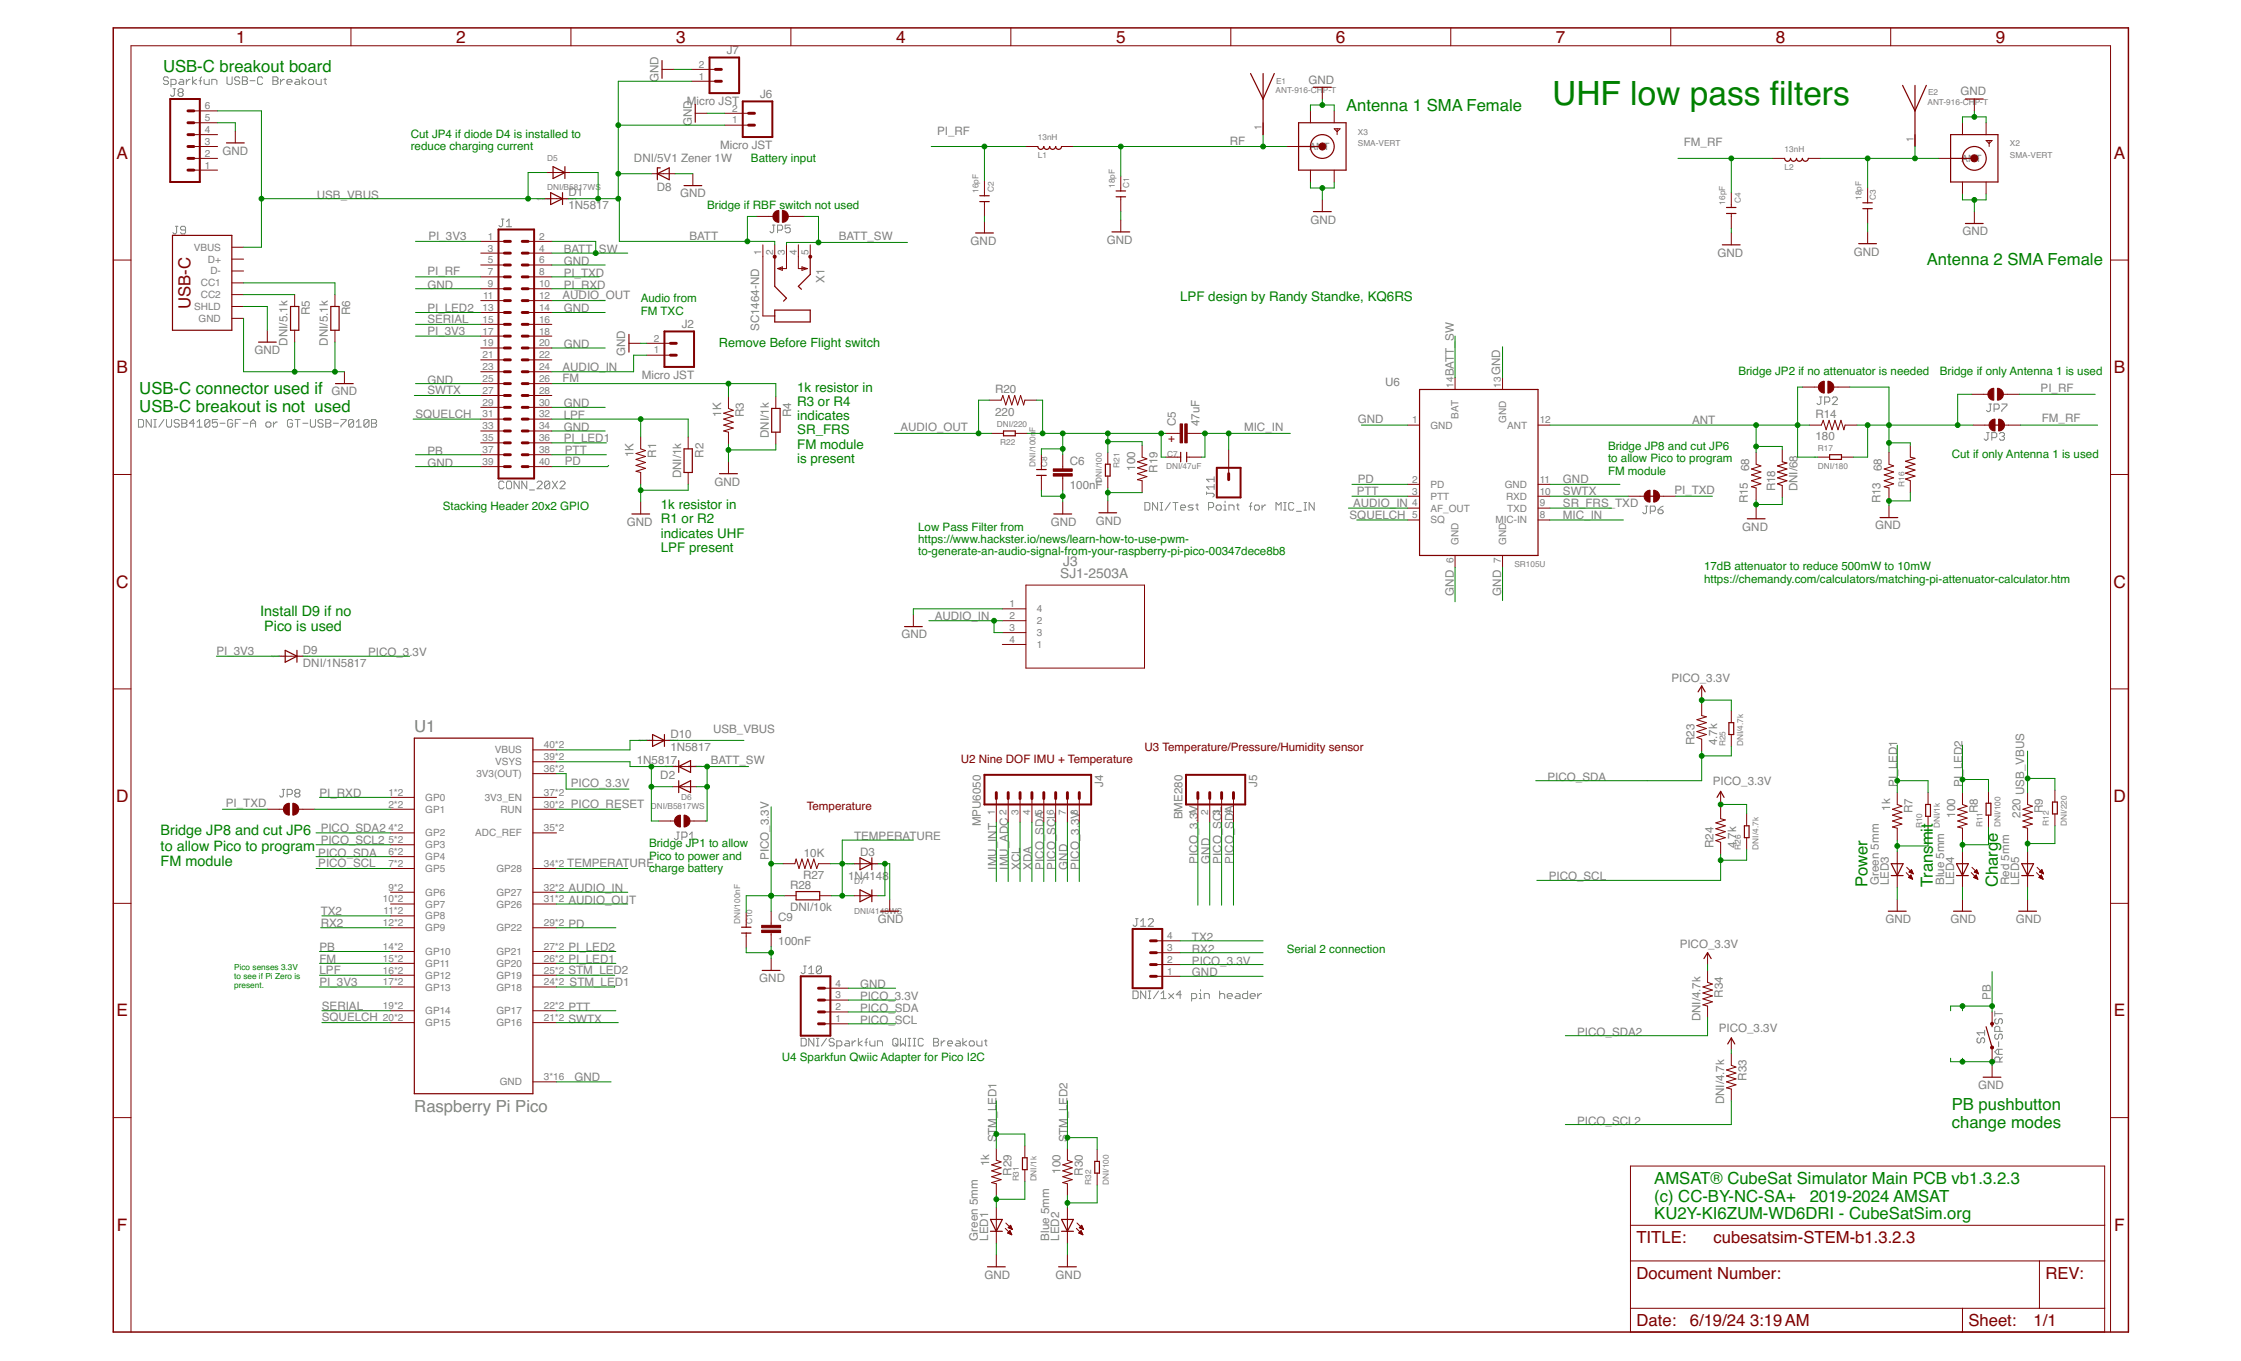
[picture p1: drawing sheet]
<svg xmlns="http://www.w3.org/2000/svg" width="356mm" height="216mm" viewBox="0 0 356 216" stroke-linecap="round" stroke-linejoin="round" font-family="sans-serif">
<defs><g id="words">
<g font-size="5.3" fill="#008000">
<text x="246.3" y="16.7">UHF low pass flters</text>
<text x="280.8" y="16.7">i</text>
</g>
<g font-size="2.7" fill="#800000">
<text x="37.5" y="6.8">1</text>
<text x="72.4" y="6.8">2</text>
<text x="107.3" y="6.8">3</text>
<text x="142.2" y="6.8">4</text>
<text x="177.1" y="6.8">5</text>
<text x="212" y="6.8">6</text>
<text x="246.9" y="6.8">7</text>
<text x="281.8" y="6.8">8</text>
<text x="316.7" y="6.8">9</text>
<text x="18.5" y="25.2">A</text>
<text x="335.4" y="25.2">A</text>
<text x="18.5" y="59.2">B</text>
<text x="335.4" y="59.2">B</text>
<text x="18.4" y="93.2">C</text>
<text x="335.3" y="93.2">C</text>
<text x="18.4" y="127.2">D</text>
<text x="335.3" y="127.2">D</text>
<text x="18.5" y="161.2">E</text>
<text x="335.4" y="161.2">E</text>
<text x="18.6" y="195.3">F</text>
<text x="335.5" y="195.3">F</text>
</g>
<g font-size="2.6" fill="#008000">
<text x="25.9" y="11.4">USB-C breakout board</text>
<text x="213.6" y="17.6">Antenna 1 SMA Female</text>
<text x="305.8" y="42">Antenna 2 SMA Female</text>
<text x="22.1" y="62.5">USB-C connector used if</text>
<text x="22.1" y="65.4">USB-C breakout is not used</text>
<text x="296.3" y="140.8" transform="rotate(-90 296.3 140.8)">Power</text>
<text x="306.7" y="140.8" transform="rotate(-90 306.7 140.8)">Transmit</text>
<text x="317" y="140.8" transform="rotate(-90 317 140.8)">Charge</text>
<text x="309.7" y="176.1">PB pushbutton</text>
<text x="309.7" y="179">change modes</text>
<text x="262.5" y="187.8">AMSAT® CubeSat Simulator Main PCB vb1.3.2.3</text>
<text x="262.5" y="190.6">(c) CC-BY-NC-SA+</text>
<text x="287.2" y="190.6">2019-2024 AMSAT</text>
<text x="262.5" y="193.4">KU2Y-KI6ZUM-WD6DRI - CubeSatSim.org</text>
</g>
<g font-size="2.6" fill="#800000">
<text x="30.2" y="49" transform="rotate(-90 30.2 49)">USB-C</text>
<text x="259.7" y="197.2">TITLE:</text>
<text x="271.9" y="197.2">cubesatsim-STEM-b1.3.2.3</text>
<text x="259.7" y="202.8">Document Number:</text>
<text x="324.6" y="202.8">REV:</text>
<text x="259.7" y="210.4">Date:</text>
<text x="268.1" y="210.4">6/19/24</text>
<text x="277.7" y="210.4">3:19AM</text>
<text x="312.3" y="210.4">Sheet:</text>
<text x="322.7" y="210.4">1/1</text>
</g>
<g font-size="2.6" fill="#808080">
<text x="65.7" y="116.1">U1</text>
<text x="65.7" y="176.3">Raspberry Pi Pico</text>
</g>
<g font-size="2.3" fill="#008000">
<text x="41.3" y="97.7">Install D9 if no</text>
<text x="41.9" y="100.2">Pico is used</text>
<text x="25.5" y="132.5">Bridge JP8 and cut JP6</text>
<text x="25.5" y="135">to allow Pico to program</text>
<text x="25.5" y="137.4">FM module</text>
</g>
<g font-size="2.2" fill="#808080">
<text x="168.7" y="89.8">J3</text>
<text x="168.2" y="91.7">SJ1-2503A</text>
</g>
<g font-size="2.1" fill="#008000">
<text x="187.3" y="47.7">LPF design by Randy Standke, KQ6RS</text>
<text x="126.5" y="62.1">1k resistor in</text>
<text x="126.5" y="64.4">R3 or R4</text>
<text x="126.5" y="66.7">indicates</text>
<text x="126.5" y="68.9">SR_FRS</text>
<text x="126.5" y="71.2">FM module</text>
<text x="126.5" y="73.5">is present</text>
<text x="104.9" y="80.8">1k resistor in</text>
<text x="104.9" y="83">R1 or R2</text>
<text x="104.9" y="85.3">indicates UHF</text>
<text x="104.9" y="87.6">LPF present</text>
</g>
<text font-size="2" fill="#008000" x="114.1" y="55">Remove Before Flight switch</text>
<g font-size="1.8" fill="#808080">
<text x="115.3" y="8.6">J7</text>
<text x="104.5" y="13.1" transform="rotate(-90 104.5 13.1)">GND</text>
<text x="109" y="16.7">M</text>
<text x="110.5" y="16.7">icro JST</text>
<text x="120.6" y="15.5">J6</text>
<text x="207.6" y="13.3">GND</text>
<text x="311.1" y="15.1">GND</text>
<text x="109.8" y="20" transform="rotate(-90 109.8 20)">GND</text>
<text x="114.3" y="23.6">Micro JST</text>
<text x="148.7" y="21.4">PI_RF</text>
<text x="195.2" y="23">RF</text>
<text x="267.2" y="23.2">FM_RF</text>
<text x="35.3" y="24.6">GND</text>
<text x="100.6" y="25.8">DNI/5V1 Zener 1W</text>
<text x="50.3" y="31.5">USB_VBUS</text>
<text x="90.2" y="33.2">1N5817</text>
<text x="90.2" y="31.2">D1</text>
<text x="104.2" y="30.3">D8</text>
<text x="107.9" y="31.3">GND</text>
<text x="207.9" y="35.5">GND</text>
<text x="68" y="38.1">PI_3V3</text>
<text x="89.4" y="40.2">BATT_SW</text>
<text x="109.4" y="38.1">BATT</text>
<text x="133.1" y="38.1">BATT_SW</text>
<text x="154" y="38.8">GND</text>
<text x="175.6" y="38.7">GND</text>
<text x="272.5" y="40.7">GND</text>
<text x="294.1" y="40.5">GND</text>
<text x="311.4" y="37.3">GND</text>
<text x="67.8" y="45.8">GND</text>
<text x="67.8" y="43.5">PI_RF</text>
<text x="89.3" y="47.5">AUDIO_OUT</text>
<text x="89.4" y="42">GND</text>
<text x="89.4" y="45.8">PI_RXD</text>
<text x="89.4" y="43.9">PI_TXD</text>
<text x="130.8" y="44.9" transform="rotate(-90 130.8 44.9)">X1</text>
<text x="49.2" y="50" transform="rotate(-90 49.2 50)">R5</text>
<text x="55.6" y="50" transform="rotate(-90 55.6 50)">R6</text>
<text x="67.8" y="49.6">PI_LED2</text>
<text x="67.8" y="53.1">PI_3V3</text>
<text x="67.8" y="51.3">SERIAL</text>
<text x="89.4" y="49.6">GND</text>
<text x="108.2" y="52">J2</text>
<text x="120.5" y="52.5" transform="rotate(-90 120.5 52.5)">SC1464-ND</text>
<text x="40.4" y="56.1">GND</text>
<text x="45.6" y="54.8" transform="rotate(-90 45.6 54.8)">DNI/5.1k</text>
<text x="52" y="54.8" transform="rotate(-90 52 54.8)">DNI/5.1k</text>
<text x="89.3" y="58.8">AUDIO_IN</text>
<text x="89.4" y="55.2">GND</text>
<text x="99.2" y="56.5" transform="rotate(-90 99.2 56.5)">GND</text>
<text x="230.7" y="59.7" transform="rotate(-90 230.7 59.7)">BATT_SW</text>
<text x="238" y="59.5" transform="rotate(-90 238 59.5)">GND</text>
<text x="52.6" y="62.7">GND</text>
<text x="67.8" y="60.9">GND</text>
<text x="67.8" y="62.5">SWTX</text>
<text x="89.3" y="60.7">FM</text>
<text x="89.4" y="64.6">GND</text>
<text x="101.9" y="60.1">Micro JST</text>
<text x="157.9" y="65.9">220</text>
<text x="157.9" y="62.4">R20</text>
<text x="219.8" y="61.2">U6</text>
<text x="323.8" y="62.2">PI_RF</text>
<text x="65.9" y="66.3">SQUELCH</text>
<text x="89.4" y="68.4">GND</text>
<text x="89.4" y="70.1">PI_LED1</text>
<text x="89.4" y="66.5">LPF</text>
<text x="89.6" y="71.9">PTT</text>
<text x="114.5" y="66.1" transform="rotate(-90 114.5 66.1)">1K</text>
<text x="118" y="66.2" transform="rotate(-90 118 66.2)">R3</text>
<text x="122" y="69.5" transform="rotate(-90 122 69.5)">DNI/1k</text>
<text x="125.5" y="66.2" transform="rotate(-90 125.5 66.2)">R4</text>
<text x="142.9" y="68.4">AUDIO_OUT</text>
<text x="186.6" y="67.6" transform="rotate(-90 186.6 67.6)">C5</text>
<text x="190.4" y="67.6" transform="rotate(-90 190.4 67.6)">47uF</text>
<text x="197.4" y="68.4">MIC_IN</text>
<text x="215.5" y="67.1">GND</text>
<text x="268.5" y="67.2">ANT</text>
<text x="288.1" y="69.9">180</text>
<text x="288.1" y="66.3">R14</text>
<text x="324" y="66.9">FM_RF</text>
<text x="67.8" y="74">GND</text>
<text x="67.8" y="72.1">PB</text>
<text x="89.6" y="73.8">PD</text>
<text x="100.5" y="72.5" transform="rotate(-90 100.5 72.5)">1K</text>
<text x="104.1" y="72.6" transform="rotate(-90 104.1 72.6)">R1</text>
<text x="108.1" y="75.9" transform="rotate(-90 108.1 75.9)">DNI/1k</text>
<text x="111.6" y="72.6" transform="rotate(-90 111.6 72.6)">R2</text>
<text x="113.4" y="77">GND</text>
<text x="169.8" y="77.5">100nF</text>
<text x="169.8" y="73.7">C6</text>
<text x="180.1" y="74.6" transform="rotate(-90 180.1 74.6)">100</text>
<text x="183.7" y="75" transform="rotate(-90 183.7 75)">R19</text>
<text x="215.5" y="76.6">PD</text>
<text x="248" y="76.6">GND</text>
<text x="277.5" y="74.8" transform="rotate(-90 277.5 74.8)">68</text>
<text x="281.7" y="78" transform="rotate(-90 281.7 78)">R18</text>
<text x="285.3" y="78" transform="rotate(-90 285.3 78)">DNI/68</text>
<text x="298.6" y="74.8" transform="rotate(-90 298.6 74.8)">68</text>
<text x="99.5" y="83.4">GND</text>
<text x="166.8" y="83.4">GND</text>
<text x="173.9" y="83.2">GND</text>
<text x="214.2" y="82.3">SQUELCH</text>
<text x="214.7" y="80.4">AUDIO_IN</text>
<text x="215.3" y="78.5">PTT</text>
<text x="248" y="78.5">SWTX</text>
<text x="248" y="82.3">MIC_IN</text>
<text x="248" y="80.4">SR_FRS_TXD</text>
<text x="265.7" y="78.3">PI_TXD</text>
<text x="277.3" y="79.8" transform="rotate(-90 277.3 79.8)">R15</text>
<text x="297.5" y="84">GND</text>
<text x="298.4" y="79.8" transform="rotate(-90 298.4 79.8)">R13</text>
<text x="276.5" y="84.2">GND</text>
<text x="230.7" y="94.5" transform="rotate(-90 230.7 94.5)">GND</text>
<text x="238.2" y="94.5" transform="rotate(-90 238.2 94.5)">GND</text>
<text x="143.1" y="101.3">GND</text>
<text x="148.3" y="98.3">AUDIO_IN</text>
<text x="34.3" y="103.9">PI_3V3</text>
<text x="48.1" y="105.8">DNI/1N5817</text>
<text x="48.1" y="103.7">D9</text>
<text x="58.4" y="104.1">PICO_3.3V</text>
<text x="265.2" y="108.2">PICO_3.3V</text>
<text x="106.4" y="119.2">1N5817</text>
<text x="106.4" y="117.1">D10</text>
<text x="113.1" y="116.3">USB_VBUS</text>
<text x="268.9" y="118.2" transform="rotate(-90 268.9 118.2)">R23</text>
<text x="272.5" y="118.2" transform="rotate(-90 272.5 118.2)">4.7k</text>
<text x="90.6" y="124.8">PICO_3.3V</text>
<text x="101" y="121.2">1N5817</text>
<text x="104.8" y="123.6">D2</text>
<text x="112.8" y="121.2">BATT_SW</text>
<text x="175" y="124.9" transform="rotate(-90 175 124.9)">J4</text>
<text x="199.5" y="124.9" transform="rotate(-90 199.5 124.9)">J5</text>
<text x="245.6" y="123.9">PICO_SDA</text>
<text x="271.8" y="124.6">PICO_3.3V</text>
<text x="301.1" y="124.8" transform="rotate(-90 301.1 124.8)">PI_LED1</text>
<text x="311.4" y="124.8" transform="rotate(-90 311.4 124.8)">PI_LED2</text>
<text x="35.8" y="128">PI_TXD</text>
<text x="50.7" y="126.5">PI_RXD</text>
<text x="50.9" y="131.9">PICO_SDA2</text>
<text x="90.6" y="128.2">PICO_RESET</text>
<text x="155.7" y="131.1" transform="rotate(-90 155.7 131.1)">MPU6050</text>
<text x="187.6" y="130" transform="rotate(-90 187.6 130)">BME280</text>
<text x="299.9" y="128.6" transform="rotate(-90 299.9 128.6)">1k</text>
<text x="303.5" y="129" transform="rotate(-90 303.5 129)">R7</text>
<text x="310.3" y="129.7" transform="rotate(-90 310.3 129.7)">100</text>
<text x="313.8" y="129" transform="rotate(-90 313.8 129)">R8</text>
<text x="320.6" y="129.7" transform="rotate(-90 320.6 129.7)">220</text>
<text x="321.2" y="126.2" transform="rotate(-90 321.2 126.2)">USB_VBUS</text>
<text x="324.2" y="129" transform="rotate(-90 324.2 129)">R9</text>
<text x="50.5" y="137.6">PICO_SCL</text>
<text x="50.5" y="135.9">PICO_SDA</text>
<text x="50.9" y="133.8">PICO_SCL2</text>
<text x="90" y="137.6">TEMPERATURE</text>
<text x="122" y="136.5" transform="rotate(-90 122 136.5)">PICO_3.3V</text>
<text x="127.5" y="135.9">10K</text>
<text x="135.5" y="133.3">TEMPERATURE</text>
<text x="136.5" y="135.7">D3</text>
<text x="158.1" y="138" transform="rotate(-90 158.1 138)">IMU_INT</text>
<text x="160" y="138" transform="rotate(-90 160 138)">IMU_ADC</text>
<text x="161.9" y="138" transform="rotate(-90 161.9 138)">XCL</text>
<text x="163.7" y="138" transform="rotate(-90 163.7 138)">XDA</text>
<text x="165.6" y="138" transform="rotate(-90 165.6 138)">PICO_SDA</text>
<text x="167.5" y="138" transform="rotate(-90 167.5 138)">PICO_SCL</text>
<text x="169.4" y="138" transform="rotate(-90 169.4 138)">GND</text>
<text x="171.3" y="138" transform="rotate(-90 171.3 138)">PICO_3.3V</text>
<text x="190.1" y="137" transform="rotate(-90 190.1 137)">PICO_3.3V</text>
<text x="192" y="137" transform="rotate(-90 192 137)">GND</text>
<text x="193.8" y="137" transform="rotate(-90 193.8 137)">PICO_SCL</text>
<text x="195.7" y="137" transform="rotate(-90 195.7 137)">PICO_SDA</text>
<text x="271.9" y="134.6" transform="rotate(-90 271.9 134.6)">R24</text>
<text x="275.5" y="134.6" transform="rotate(-90 275.5 134.6)">4.7k</text>
<text x="90.2" y="143.4">AUDIO_OUT</text>
<text x="90.2" y="141.5">AUDIO_IN</text>
<text x="125.4" y="141">R28</text>
<text x="127.4" y="139.4">R27</text>
<text x="134.6" y="139.7">1N4148</text>
<text x="245.8" y="139.7">PICO_SCL</text>
<text x="298.1" y="140.4" transform="rotate(-90 298.1 140.4)">Green 5mm</text>
<text x="299.7" y="140.4" transform="rotate(-90 299.7 140.4)">LED3</text>
<text x="308.5" y="140.4" transform="rotate(-90 308.5 140.4)">Blue 5mm</text>
<text x="310.1" y="140.4" transform="rotate(-90 310.1 140.4)">LED4</text>
<text x="318.8" y="140.4" transform="rotate(-90 318.8 140.4)">Red 5mm</text>
<text x="320.4" y="140.4" transform="rotate(-90 320.4 140.4)">LED5</text>
<text x="50.9" y="145.1">TX2</text>
<text x="50.9" y="147">RX2</text>
<text x="90.2" y="147.2">PD</text>
<text x="123.5" y="149.9">100nF</text>
<text x="123.5" y="146.1">C9</text>
<text x="125.4" y="144.5">DNI/10k</text>
<text x="139.3" y="146.4">GND</text>
<text x="189.1" y="149.2">TX2</text>
<text x="299.2" y="146.4">GND</text>
<text x="309.5" y="146.4">GND</text>
<text x="319.9" y="146.4">GND</text>
<text x="50.7" y="152.8">FM</text>
<text x="50.7" y="150.9">PB</text>
<text x="50.7" y="154.5">LPF</text>
<text x="90.2" y="154.5">STM_LED2</text>
<text x="90.2" y="152.8">PI_LED1</text>
<text x="90.2" y="150.9">PI_LED2</text>
<text x="120.5" y="155.8">GND</text>
<text x="189.1" y="154.9">GND</text>
<text x="189.1" y="153">PICO_3.3V</text>
<text x="189.1" y="151.1">RX2</text>
<text x="266.5" y="150.4">PICO_3.3V</text>
<text x="50.7" y="156.4">PI_3V3</text>
<text x="51.1" y="160.2">SERIAL</text>
<text x="90.2" y="160.3">PTT</text>
<text x="90.4" y="156.4">STM_LED1</text>
<text x="136.5" y="156.8">GND</text>
<text x="136.5" y="160.5">PICO_SDA</text>
<text x="136.5" y="158.6">PICO_3.3V</text>
<text x="273.4" y="158.3" transform="rotate(-90 273.4 158.3)">R34</text>
<text x="315.9" y="158.6" transform="rotate(-90 315.9 158.6)">PB</text>
<text x="51.1" y="162">SQUELCH</text>
<text x="90.2" y="162.2">SWTX</text>
<text x="136.5" y="162.4">PICO_SCL</text>
<text x="250.3" y="164.3">PICO_SDA2</text>
<text x="269.8" y="162" transform="rotate(-90 269.8 162)">DNI/4.7k</text>
<text x="272.7" y="163.7">PICO_3.3V</text>
<text x="91.1" y="171.4">GND</text>
<text x="277.1" y="171.4" transform="rotate(-90 277.1 171.4)">R33</text>
<text x="313.9" y="172.8">GND</text>
<text x="169.4" y="180" transform="rotate(-90 169.4 180)">TM_LED2</text>
<text x="250.3" y="178.4">PICO_SCL2</text>
<text x="273.6" y="175.2" transform="rotate(-90 273.6 175.2)">DNI/4.7k</text>
<text x="157" y="185" transform="rotate(-90 157 185)">1k</text>
<text x="158.1" y="181.2" transform="rotate(-90 158.1 181.2)">STM_LED1</text>
<text x="169.4" y="181.2" transform="rotate(-90 169.4 181.2)">S</text>
<text x="160.5" y="186.5" transform="rotate(-90 160.5 186.5)">R29</text>
<text x="168.3" y="186.2" transform="rotate(-90 168.3 186.2)">100</text>
<text x="171.8" y="186.5" transform="rotate(-90 171.8 186.5)">R30</text>
<text x="155.2" y="196.8" transform="rotate(-90 155.2 196.8)">Green 5mm</text>
<text x="156.8" y="196.8" transform="rotate(-90 156.8 196.8)">LED1</text>
<text x="166.5" y="196.8" transform="rotate(-90 166.5 196.8)">Blue 5mm</text>
<text x="168.1" y="196.8" transform="rotate(-90 168.1 196.8)">LED2</text>
<text x="156.2" y="202.8">GND</text>
<text x="167.5" y="202.8">GND</text>
</g>
<g font-size="1.8" fill="#008000">
<text x="65.2" y="21.8">Cut JP4 if diode D4 is installed to</text>
<text x="65.2" y="23.8">reduce charging current</text>
<text x="119.2" y="25.7">Battery input</text>
<text x="112.2" y="33.2">Bridge if RBF switch not used</text>
<text x="101.7" y="48">Audio from</text>
<text x="101.7" y="49.9">FM TXC</text>
<text x="275.8" y="59.5">Bridge JP2 if no attenuator is needed</text>
<text x="307.8" y="59.5">Bridge if only Antenna 1 is used</text>
<text x="255.2" y="71.4">Bridge JP8 and cut JP6</text>
<text x="255.2" y="73.4">to allow Pico to program</text>
<text x="255.2" y="75.3">FM module</text>
<text x="309.7" y="72.7">Cut if only Antenna 1 is used</text>
<text x="70.3" y="81">Stacking Header 20x2 GPIO</text>
<text x="145.7" y="84.2">Low Pass Filter from</text>
<text x="145.7" y="86.2">https://www.hackster.io/news/learn-how-to-use-pwm-</text>
<text x="145.7" y="88.1">to-generate-an-audio-signal-from-your-raspberry-pi-pico-00347dece8b8</text>
<text x="270.4" y="90.5">17dB attenuator to reduce 500mW to 10mW</text>
<text x="270.4" y="92.4">https://chemandy.com/calculators/matching-pi-attenuator-calculator.htm</text>
<text x="103" y="134.4">Bridge JP1 to allow</text>
<text x="103" y="136.4">Pico to power and</text>
<text x="103" y="138.3">charge battery</text>
<text x="204.2" y="151.1">Serial 2 connection</text>
<text x="124.1" y="168.2">U4 Sparkfun Qwiic Adapter for Pico I2C</text>
</g>
<g font-size="1.8" fill="#800000">
<text x="185.4" y="70.1">+</text>
<text x="181.6" y="119.2">U3 Temperature/Pressure/Humidity sensor</text>
<text x="152.5" y="121">U2 Nine DOF IMU + Temperature</text>
<text x="128" y="128.6">Temperature</text>
</g>
<g font-size="1.6" fill="#808080">
<text x="110.9" y="10.7">2</text>
<text x="32.5" y="17.3">6</text>
<text x="110.9" y="12.6">1</text>
<text x="116.2" y="17.7">2</text>
<text x="32.5" y="23">3</text>
<text x="32.5" y="21.1">4</text>
<text x="32.5" y="19.2">5</text>
<text x="116.2" y="19.6">1</text>
<text x="200.2" y="20.6" transform="rotate(-90 200.2 20.6)">1</text>
<text x="207.8" y="23.8">ANT</text>
<text x="303.6" y="22.5" transform="rotate(-90 303.6 22.5)">1</text>
<text x="32.5" y="26.7">1</text>
<text x="32.5" y="24.9">2</text>
<text x="311.2" y="25.7">ANT</text>
<text x="30.7" y="39.8">VBUS</text>
<text x="33" y="41.7">D+</text>
<text x="77.4" y="38">1</text>
<text x="77.4" y="39.9">3</text>
<text x="77.4" y="41.8">5</text>
<text x="85.5" y="41.8">6</text>
<text x="85.5" y="39.9">4</text>
<text x="85.5" y="38">2</text>
<text x="120.8" y="40.5" transform="rotate(-90 120.8 40.5)">1</text>
<text x="122.7" y="40.5" transform="rotate(-90 122.7 40.5)">2</text>
<text x="124.5" y="40.5" transform="rotate(-90 124.5 40.5)">3</text>
<text x="126.4" y="40.5" transform="rotate(-90 126.4 40.5)">4</text>
<text x="128.3" y="40.5" transform="rotate(-90 128.3 40.5)">5</text>
<text x="31.9" y="45.4">CC1</text>
<text x="31.9" y="47.3">CC2</text>
<text x="33.4" y="43.5">D-</text>
<text x="76.7" y="47.4">11</text>
<text x="77.4" y="43.7">7</text>
<text x="77.4" y="45.5">9</text>
<text x="85.5" y="47.4">12</text>
<text x="85.5" y="45.5">10</text>
<text x="85.5" y="43.7">8</text>
<text x="30.8" y="49.2">SHLD</text>
<text x="31.5" y="51.1">GND</text>
<text x="76.6" y="49.3">13</text>
<text x="76.6" y="51.2">15</text>
<text x="76.6" y="53.1">17</text>
<text x="85.5" y="53.1">18</text>
<text x="85.5" y="51.2">16</text>
<text x="85.5" y="49.3">14</text>
<text x="76.6" y="54.9">19</text>
<text x="76.6" y="56.8">21</text>
<text x="76.6" y="58.7">23</text>
<text x="85.5" y="58.7">24</text>
<text x="85.5" y="56.8">22</text>
<text x="85.5" y="54.9">20</text>
<text x="103.8" y="56.1">1</text>
<text x="103.8" y="54.2">2</text>
<text x="76.6" y="60.6">25</text>
<text x="76.6" y="62.5">27</text>
<text x="76.6" y="64.3">29</text>
<text x="85.5" y="60.6">26</text>
<text x="85.5" y="62.5">28</text>
<text x="85.5" y="64.3">30</text>
<text x="230.6" y="61.5" transform="rotate(-90 230.6 61.5)">14</text>
<text x="238.2" y="61.5" transform="rotate(-90 238.2 61.5)">13</text>
<text x="76.6" y="66.2">31</text>
<text x="76.6" y="68.1">33</text>
<text x="76.6" y="70">35</text>
<text x="76.6" y="71.9">37</text>
<text x="85.5" y="66.2">32</text>
<text x="85.5" y="68.1">34</text>
<text x="85.5" y="70">36</text>
<text x="85.5" y="71.9">38</text>
<text x="224.1" y="67.2">1</text>
<text x="227" y="68">GND</text>
<text x="231.5" y="66.5" transform="rotate(-90 231.5 66.5)">BAT</text>
<text x="239" y="67.1" transform="rotate(-90 239 67.1)">GND</text>
<text x="239.2" y="68">ANT</text>
<text x="244.3" y="67.2">12</text>
<text x="76.6" y="73.8">39</text>
<text x="85.5" y="73.8">40</text>
<text x="224.1" y="76.6">2</text>
<text x="227" y="77.4">PD</text>
<text x="238.8" y="77.4">GND</text>
<text x="244.3" y="76.6">11</text>
<text x="224.1" y="82.2">5</text>
<text x="224.1" y="78.5">3</text>
<text x="224.1" y="80.3">4</text>
<text x="227" y="83">SQ</text>
<text x="227" y="79.3">PTT</text>
<text x="227" y="81.2">AF_OUT</text>
<text x="237.3" y="83">MIC-IN</text>
<text x="239" y="79.3">RXD</text>
<text x="239.2" y="81.2">TXD</text>
<text x="244.3" y="82.2">8</text>
<text x="244.3" y="80.3">9</text>
<text x="244.3" y="78.5">10</text>
<text x="230.6" y="89.3" transform="rotate(-90 230.6 89.3)">6</text>
<text x="231.5" y="86.4" transform="rotate(-90 231.5 86.4)">GND</text>
<text x="238.2" y="89.3" transform="rotate(-90 238.2 89.3)">7</text>
<text x="239" y="86.4" transform="rotate(-90 239 86.4)">GND</text>
<text x="160.2" y="96.3">1</text>
<text x="160.2" y="98.2">2</text>
<text x="160.2" y="100.1">3</text>
<text x="160.2" y="102">4</text>
<text x="164.5" y="97.1">4</text>
<text x="164.5" y="99">2</text>
<text x="164.5" y="100.9">3</text>
<text x="164.5" y="102.8">1</text>
<text x="78.5" y="119.5">VBUS</text>
<text x="86.3" y="118.7">40*2</text>
<text x="75.6" y="123.3">3V3(OUT)</text>
<text x="78.6" y="121.4">VSYS</text>
<text x="86.3" y="122.5">36*2</text>
<text x="86.3" y="120.6">39*2</text>
<text x="61.6" y="126.2">1*2</text>
<text x="61.6" y="128.1">2*2</text>
<text x="61.6" y="131.9">4*2</text>
<text x="67.5" y="127.1">GP0</text>
<text x="67.5" y="128.9">GP1</text>
<text x="76.9" y="127">3V3_EN</text>
<text x="79.4" y="128.9">RUN</text>
<text x="86.3" y="128.1">30*2</text>
<text x="86.3" y="131.9">35*2</text>
<text x="86.3" y="126.2">37*2</text>
<text x="157.8" y="129.3" transform="rotate(-90 157.8 129.3)">1</text>
<text x="159.7" y="129.3" transform="rotate(-90 159.7 129.3)">2</text>
<text x="161.6" y="129.3" transform="rotate(-90 161.6 129.3)">3</text>
<text x="163.5" y="129.3" transform="rotate(-90 163.5 129.3)">4</text>
<text x="165.4" y="129.3" transform="rotate(-90 165.4 129.3)">5</text>
<text x="167.2" y="129.3" transform="rotate(-90 167.2 129.3)">6</text>
<text x="169.1" y="129.3" transform="rotate(-90 169.1 129.3)">7</text>
<text x="171" y="129.3" transform="rotate(-90 171 129.3)">8</text>
<text x="189.8" y="129.3" transform="rotate(-90 189.8 129.3)">1</text>
<text x="191.7" y="129.3" transform="rotate(-90 191.7 129.3)">2</text>
<text x="193.6" y="129.3" transform="rotate(-90 193.6 129.3)">3</text>
<text x="195.5" y="129.3" transform="rotate(-90 195.5 129.3)">4</text>
<text x="61.6" y="133.7">5*2</text>
<text x="61.6" y="135.6">6*2</text>
<text x="61.6" y="137.5">7*2</text>
<text x="67.5" y="132.7">GP2</text>
<text x="67.5" y="134.6">GP3</text>
<text x="67.5" y="136.5">GP4</text>
<text x="75.4" y="132.7">ADC_REF</text>
<text x="86.3" y="137.5">34*2</text>
<text x="60.8" y="143.2">10*2</text>
<text x="61.6" y="141.3">9*2</text>
<text x="67.5" y="138.3">GP5</text>
<text x="67.5" y="142.1">GP6</text>
<text x="67.5" y="144">GP7</text>
<text x="78.8" y="144">GP26</text>
<text x="78.8" y="142.1">GP27</text>
<text x="78.8" y="138.3">GP28</text>
<text x="86.3" y="143.2">31*2</text>
<text x="86.3" y="141.3">32*2</text>
<text x="60.8" y="146.9">12*2</text>
<text x="60.9" y="145">11*2</text>
<text x="67.5" y="145.9">GP8</text>
<text x="67.5" y="147.7">GP9</text>
<text x="78.8" y="147.7">GP22</text>
<text x="86.3" y="146.9">29*2</text>
<text x="185.2" y="149">4</text>
<text x="60.8" y="150.7">14*2</text>
<text x="60.8" y="152.6">15*2</text>
<text x="60.8" y="154.4">16*2</text>
<text x="67.5" y="151.5">GP10</text>
<text x="67.5" y="153.4">GP11</text>
<text x="67.5" y="155.3">GP12</text>
<text x="78.8" y="155.3">GP19</text>
<text x="78.8" y="153.4">GP20</text>
<text x="78.8" y="151.5">GP21</text>
<text x="86.3" y="154.4">25*2</text>
<text x="86.3" y="152.6">26*2</text>
<text x="86.3" y="150.7">27*2</text>
<text x="185.2" y="154.6">1</text>
<text x="185.2" y="152.7">2</text>
<text x="185.2" y="150.9">3</text>
<text x="60.8" y="156.3">17*2</text>
<text x="60.8" y="160.1">19*2</text>
<text x="60.8" y="162">20*2</text>
<text x="67.5" y="157.1">GP13</text>
<text x="67.5" y="160.9">GP14</text>
<text x="78.8" y="160.9">GP17</text>
<text x="78.8" y="157.1">GP18</text>
<text x="86.3" y="162">21*2</text>
<text x="86.3" y="160.1">22*2</text>
<text x="86.3" y="156.3">24*2</text>
<text x="132.6" y="160.3">2</text>
<text x="132.6" y="158.4">3</text>
<text x="132.6" y="156.5">4</text>
<text x="67.5" y="162.8">GP15</text>
<text x="78.8" y="162.8">GP16</text>
<text x="132.6" y="162.1">1</text>
<text x="79.3" y="172.2">GND</text>
<text x="86.3" y="171.4">3*16</text>
</g>
<g font-size="1.3" fill="#808080">
<text x="202.4" y="14.8">ANT-916-CHP-T</text>
<text x="202.5" y="13.3">E1</text>
<text x="305.9" y="16.7">ANT-916-CHP-T</text>
<text x="305.9" y="15.1">E2</text>
<text x="164.7" y="22.3">13nH</text>
<text x="215.5" y="21.4">X3</text>
<text x="215.5" y="23.2">SMA-VERT</text>
<text x="318.9" y="23.2">X2</text>
<text x="86.8" y="25.5">D5</text>
<text x="164.7" y="25.1">L1</text>
<text x="176.9" y="29.8" transform="rotate(-90 176.9 29.8)">18pF</text>
<text x="179.2" y="29.8" transform="rotate(-90 179.2 29.8)">C1</text>
<text x="283.2" y="24.2">13nH</text>
<text x="283.2" y="27">L2</text>
<text x="318.9" y="25.1">SMA-VERT</text>
<text x="86.8" y="30.2">DNI/B5817WS</text>
<text x="155.3" y="30.6" transform="rotate(-90 155.3 30.6)">16pF</text>
<text x="157.7" y="30.4" transform="rotate(-90 157.7 30.4)">C2</text>
<text x="273.8" y="32.5" transform="rotate(-90 273.8 32.5)">16pF</text>
<text x="276.2" y="32.3" transform="rotate(-90 276.2 32.3)">C4</text>
<text x="295.4" y="31.7" transform="rotate(-90 295.4 31.7)">18pF</text>
<text x="297.7" y="31.7" transform="rotate(-90 297.7 31.7)">C3</text>
<text x="158.2" y="67.8">DNI/220</text>
<text x="158.7" y="70.6">R22</text>
<text x="164.3" y="68.5" transform="rotate(-90 164.3 68.5)">F</text>
<text x="288.4" y="71.6">R17</text>
<text x="164.3" y="74" transform="rotate(-90 164.3 74)">DNI/100n</text>
<text x="166.2" y="74" transform="rotate(-90 166.2 74)">C8</text>
<text x="174.8" y="76.6" transform="rotate(-90 174.8 76.6)">DNI/100</text>
<text x="177.7" y="74.2" transform="rotate(-90 177.7 74.2)">R21</text>
<text x="185" y="74.4">DNI/47uF</text>
<text x="185.2" y="72.5">C7</text>
<text x="288.4" y="74.4">DNI/180</text>
<text x="302.2" y="77.2" transform="rotate(-90 302.2 77.2)">R16</text>
<text x="240.3" y="90">SR105U</text>
<text x="273.8" y="118.4" transform="rotate(-90 273.8 118.4)">R25</text>
<text x="276.6" y="118.4" transform="rotate(-90 276.6 118.4)">DNI/4.7k</text>
<text x="103.3" y="128.4">DNI/B5817WS</text>
<text x="108.1" y="126.9">D6</text>
<text x="305" y="131.4" transform="rotate(-90 305 131.4)">R10</text>
<text x="307.8" y="131.4" transform="rotate(-90 307.8 131.4)">DNI/1k</text>
<text x="314.6" y="131.2" transform="rotate(-90 314.6 131.2)">R11</text>
<text x="317.4" y="131.2" transform="rotate(-90 317.4 131.2)">DNI/100</text>
<text x="325.1" y="131" transform="rotate(-90 325.1 131)">R12</text>
<text x="327.9" y="131" transform="rotate(-90 327.9 131)">DNI/220</text>
<text x="276.2" y="134.8" transform="rotate(-90 276.2 134.8)">R26</text>
<text x="279" y="134.8" transform="rotate(-90 279 134.8)">DNI/4.7k</text>
<text x="135.5" y="140.2">D7</text>
<text x="117.5" y="146.6" transform="rotate(-90 117.5 146.6)">DNI/100nF</text>
<text x="119.3" y="146.6" transform="rotate(-90 119.3 146.6)">C10</text>
<text x="135.5" y="144.9">DNI/4148WS</text>
<text x="161.7" y="187.4" transform="rotate(-90 161.7 187.4)">R31</text>
<text x="164.5" y="187.4" transform="rotate(-90 164.5 187.4)">DNI/1k</text>
<text x="173.1" y="188" transform="rotate(-90 173.1 188)">R32</text>
<text x="176" y="188" transform="rotate(-90 176 188)">DNI/100</text>
</g>
<g font-size="1.3" fill="#008000">
<text x="37.2" y="153.9">Pico senses 3.3V</text>
<text x="37.2" y="155.3">to see if Pi Zero is</text>
<text x="37.2" y="156.8">present.</text>
</g>
<g font-size=".4" fill="#808080">
<text x="85.2" y="31.7">SpiceOrder 1</text>
<text x="88.9" y="31.7">SpiceOrder 2</text>
<text x="43.1" y="104.3">SpiceOrder 1</text>
<text x="46.8" y="104.3">SpiceOrder 2</text>
<text x="101.4" y="117.6">SpiceOrder 1</text>
<text x="105.1" y="117.6">SpiceOrder 2</text>
<text x="105.5" y="121.7">SpiceOrder 2</text>
<text x="109.3" y="121.7">SpiceOrder 1</text>
<text x="134.3" y="137.2">SpiceOrder 1</text>
<text x="138" y="137.2">SpiceOrder 2</text>
</g>
</g></defs>
<g fill="none" stroke="#808080" stroke-width=".16">
<path d="M26.7 12.4l-.2-.2h-.4l-.2 .2v.2l.2 .2h.4l.2 .2v.2l-.2 .2h-.4l-.2-.2M27.1 13.4h.6l.2-.2v-.4l-.2-.2h-.6v1.2M27.5 14.1h.4M27.7 14.1v1l-.2 .2h-.2l-.2-.2M28.5 14.7l-.2 .2v.2l.2 .2h.4l.2-.2v-.2l-.2-.2M28.5 14.7l-.2-.2v-.2l.2-.2h.4l.2 .2v.2l-.2 .2M28.5 14.7h.4M28.6 12.6h.4l.1 .2v.6h-.5l-.3-.2 .3-.2h.5M29.6 12.6v.8M30.2 12.6h-.2l-.4 .4M30.6 12.2v1.2M31.2 12.6l-.6 .4 .6 .4"/>
<path d="M31.6 12.8h.4M32 12.2l-.2 .2v1M32.4 12.6v.6l.2 .2h.6v-.8M33.6 13.4v-.8h.6l.2 .2v.6M36 12.2v1l.2 .2h.4l.2-.2v-1M38 12.4l-.2-.2h-.4l-.2 .2v.2l.2 .2h.4l.2 .2v.2l-.2 .2h-.4l-.2-.2M38.5 12.2h.6l.2 .2v.2l-.2 .2 .2 .2v.2l-.2 .2h-.6zM38.5 12.8h.6M39.7 12.8h.8M41.7 12.4l-.2-.2h-.4l-.2 .2v.8l.2 .2h.4l.2-.2M43.3 12.2h.6l.2 .2v.2l-.2 .2 .2 .2v.2l-.2 .2h-.6zM43.3 12.8h.6"/>
<path d="M44.5 12.6v.8M45.1 12.6h-.2l-.4 .4M45.5 13h.8v-.2l-.2-.2h-.4l-.2 .2v.4l.2 .2h.4M46.9 12.6h.4l.2 .2v.6h-.6l-.2-.2 .2-.2h.6M47.9 12.2v1.2M48.6 12.6l-.7 .4 .7 .4M49 12.8l.2-.2h.4l.2 .2v.4l-.2 .2h-.4l-.2-.2zM50.2 12.6v.6l.2 .2h.6v-.8M51.4 12.6h.4M51.6 12.4v.8l.2 .2M27.8 35.9h.4M28 35.9v1l-.2 .2h-.2l-.2-.2"/>
<path d="M29.4 36.5h-.5l-.3-.2v-.2l.3-.2h.4l.1 .2v.8l-.1 .2h-.4l-.3-.2M79.6 34.8h.4M79.8 34.8v1l-.2 .2h-.2l-.2-.2M80.4 36h.8M80.4 35.2l.4-.4v1.2M122.6 35.7h.4M122.8 35.7v1l-.2 .2h-.2l-.2-.2M123.4 36.5h.6l.2-.2v-.4l-.2-.2h-.6v1.2M125.4 35.7h-.8v.6l.4-.2h.2l.2 .2v.4l-.2 .2h-.4l-.2-.2M22 66.5h.6l.2 .2v.8l-.2 .3h-.6zM24 66.5v1.3l-.8-1.3v1.3M24.4 67.8h.4"/>
<path d="M24.4 66.5h.4M24.6 66.5v1.3M26 66.5l-.8 1.3M26.4 66.5v1l.2 .3h.4l.2-.3v-1M28.4 66.7l-.2-.2h-.4l-.2 .2v.3l.2 .1h.4l.2 .3v.1l-.2 .3h-.4l-.2-.3M28.9 66.5h.5l.3 .2v.3l-.3 .1 .3 .3v.1l-.3 .3h-.5zM28.9 67.1h.5M30.9 67.1h-.8l.6-.6v1.3M31.3 67.8h.8M31.3 67l.4-.5v1.3M33.3 66.7v.8l-.2 .3h-.4l-.2-.3M33.3 66.7l-.2-.2h-.4l-.2 .2v.8"/>
<path d="M33.3 66.7l-.8 .8M34.5 66.5h-.8v.6l.6-.1 .2 .1v.4l-.2 .3h-.4l-.2-.3M34.9 67.1h.8M36.9 66.7l-.2-.2h-.4l-.2 .2v.8l.2 .3h.4l.2-.3v-.4h-.4M37.3 67.1h.4M38.1 66.5h-.8v1.3M38.5 67.1h.8M39.8 67.1h.8M39.8 67.8v-.8l.4-.5 .4 .5v.8M42.4 67h.4l.2 .1v.4l-.2 .3h-.4l-.2-.3v-.4zM43.4 67v.8M44 67h-.2l-.4 .4"/>
<path d="M46.4 66.7l-.2-.2h-.4l-.2 .2v.8l.2 .3h.4l.2-.3v-.4h-.4M46.8 66.5h.8M47.2 66.5v1.3M48 67.1h.9M49.3 66.5v1l.1 .3h.4l.3-.3v-1M51.3 66.7l-.2-.2h-.4l-.2 .2v.3l.2 .1h.4l.2 .3v.1l-.2 .3h-.4l-.2-.3M51.7 66.5h.6l.2 .2v.3l-.2 .1 .2 .3v.1l-.2 .3h-.6zM51.7 67.1h.6M52.9 67.1h.8M54.1 66.5h.8v.2l-.8 .8v.3M56.1 66.7v.8l-.2 .3h-.4l-.2-.3M56.1 66.7l-.2-.2h-.4l-.2 .2v.8"/>
<path d="M56.1 66.7l-.8 .8M56.5 67.8h.8M56.5 67l.4-.5v1.3M58.5 66.7v.8l-.2 .3h-.4l-.2-.3M58.5 66.7l-.2-.2h-.4l-.2 .2v.8M58.5 66.7l-.8 .8M58.9 66.5h.7l.2 .2v.3l-.2 .1 .2 .3v.1l-.2 .3h-.7zM58.9 67.1h.7M80 76.5l-.2-.2h-.4l-.2 .2v.8l.2 .2h.4l.2-.2M80.6 76.3h.4l.2 .2v.8l-.2 .2h-.4l-.2-.2v-.8zM82.4 76.3v1.2l-.8-1.2v1.2M83.6 76.3v1.2l-.8-1.2v1.2"/>
<path d="M84 77.7h.8M85.2 76.5l.2-.2h.4l.2 .2v.2l-.8 .8h.8M87.2 76.5l-.2-.2h-.4l-.2 .2v.8M87.2 76.5v.8l-.2 .2h-.4l-.2-.2M87.2 76.5l-.8 .8M87.7 76.3l.8 1.2M88.5 76.3l-.8 1.2M88.9 76.5l.1-.2h.5l.2 .2v.2l-.8 .8h.8M181.7 79.7h.6l.2 .2v.8l-.2 .2h-.6zM183.7 79.7v1.2l-.8-1.2v1.2M184.1 79.7h.4M184.3 79.7v1.2"/>
<path d="M185.7 79.7l-.8 1.2M186.1 79.7h.8M186.5 79.7v1.2M189.9 79.9v.8l.2 .2M191.5 78.3h.9l.3 .1v.3l-.3 .1M191.5 78v.4M192.7 75.6v.8M192.7 76.8v.8M192.7 77.2h-1.2l.4 .4M192.7 76h-1.2l.4 .4M194.4 79.5v.2M196.4 79.9v.8l.2 .2"/>
<path d="M198.6 79.7l-.2 .2v1M203.7 79.7h.4M203.9 79.7v1.2M205.3 79.9l-.2-.2h-.4l-.2 .2v.8l.2 .2h.4l.2-.2M206.9 79.7h.4M207.1 79.7v1.2M208.5 79.7v1.2l-.8-1.2v1.2M288.7 63h.4M288.9 63v1l-.2 .2h-.2l-.2-.2M289.5 63.8h.6l.2-.2v-.4l-.2-.2h-.6v1.2M290.7 63.2l.2-.2h.4l.2 .2v.2l-.8 .8h.8M315.2 68.6h.4"/>
<path d="M315.4 68.6v1l-.2 .2h-.2l-.2-.2M315.6 64.1h.4M315.8 64.1v1l-.2 .2h-.2l-.2-.2M316.1 69.4h.6l.1-.2v-.4l-.1-.2h-.6v1.2M316.4 64.9h.6l.2-.2v-.4l-.2-.2h-.6v1.2M317.3 68.8l.2-.2h.4l.2 .2v.2l-.2 .2M317.6 64.1h.9v.2l-.9 .8v.2M317.7 69.2h.2M317.9 69.2l.2 .2v.2l-.2 .2h-.4l-.2-.2M184.1 80.9h.4M187.3 80.5h.8v-.2l-.2-.2h-.4l-.2 .2v.4l.2 .2h.4M189.3 80.1h-.6l-.2 .2 .2 .2h.4l.2 .2-.2 .2h-.6"/>
<path d="M189.7 80.1h.4M191.8 80.5h.6l.2-.2v-.4l-.2-.2h-.6v1.2M193 80.3l.2-.2h.4l.2 .2v.4l-.2 .2h-.4l-.2-.2zM194.2 80.9h.4M194.2 80.1h.2v.8M195 80.9v-.8h.6l.2 .2v.6M196.2 80.1h.4M198.2 80.3h.4M199.1 80.3l.1-.2h.4l.2 .2v.4l-.2 .2h-.4l-.1-.2zM200.3 80.1v.8M200.9 80.1h-.2l-.4 .4M202.5 80.9v-1.2l.4 .4 .4-.4v1.2"/>
<path d="M203.7 80.9h.4M205.7 81.1h.8M206.9 80.9h.4M261.1 80.3h.4M261.3 80.3v1l-.2 .2h-.2l-.2-.2M261.9 81.1h.6l.2-.2v-.4l-.2-.2h-.6v1.2M263.1 80.9h.6l.2 .2v.2l-.2 .2h-.4l-.2-.2zM263.9 80.3l-.4 .2-.4 .4M44.8 125.2h.4M45 125.2v1l-.2 .2h-.2l-.2-.2M45.6 126h.6l.2-.2v-.4l-.2-.2h-.6v1.2M47 125.8l-.2 .2v.2l.2 .2h.4l.2-.2v-.2l-.2-.2"/>
<path d="M47 125.8l-.2-.2v-.2l.2-.2h.4l.2 .2v.2l-.2 .2M47 125.8h.4M107.4 132h.4M107.6 132v1l-.2 .2h-.2l-.2-.2M108.2 132.8h.6l.2-.2v-.4l-.2-.2h-.6v1.2M109.4 133.2h.8M109.4 132.4l.4-.4v1.2M127.5 153.2h.4M127.7 153.2v1.1l-.2 .2h-.2l-.2-.2M128.3 154.5h.8M128.3 153.6l.4-.4v1.3M130.3 153.5v.8l-.1 .2h-.4l-.3-.2"/>
<path d="M130.3 153.5l-.1-.3h-.4l-.3 .3v.8M130.3 153.5l-.8 .8M179.8 157.2h.6l.2 .2v.8l-.2 .2h-.6zM180.2 145.7h.4M180.4 145.7v1l-.2 .2h-.2l-.2-.2M181 146.9h.8M181 146.1l.4-.4v1.2M181.8 157.2v1.2l-.8-1.2v1.2M182.2 158.4h.4M182.2 157.2h.4M182.2 145.9l.2-.2h.4l.2 .2v.2l-.8 .8h.8M182.4 157.2v1.2"/>
<path d="M183.8 157.2l-.8 1.2M184.2 158.4h.8M184.2 157.6l.4-.4v1.2M185.4 157.6l.8 .8M186.2 157.6l-.8 .8M187.5 157.8h-.9l.7-.6v1.2M189.1 158.4h.6l.2-.2v-.4l-.2-.2h-.6v1.2M190.3 158.4h.4M190.3 157.6h.2v.8M190.5 157v.2M191.1 158.4v-.8h.6l.2 .2v.6M193.5 157.8l.2-.2h.4l.2 .2v.6"/>
<path d="M193.5 157.2v1.2M194.7 158h.8v-.2l-.2-.2h-.4l-.2 .2v.4l.2 .2h.4M196.2 157.6h.4l.2 .2v.6h-.6l-.2-.2 .2-.2h.6M198 157.2v1.2h-.6l-.2-.2v-.4l.2-.2h.6M198.4 158h.8v-.2l-.2-.2h-.4l-.2 .2v.4l.2 .2h.4M199.6 157.6v.8M200.2 157.6h-.2l-.4 .4M127.1 164.7h.6l.2 .2v.8l-.2 .2h-.6zM129.1 164.7v1.2l-.8-1.2v1.2M129.5 165.9h.4M129.5 164.7h.4M129.8 164.7v1.2"/>
<path d="M131.1 164.7l-.8 1.2M132.4 164.9l-.2-.2h-.4l-.2 .2v.2l.2 .2h.4l.2 .2v.2l-.2 .2h-.4l-.2-.2M132.8 165.9h.6l.2-.2v-.4l-.2-.2h-.6v1.2M134.2 165.1h.4l.2 .2v.6h-.6l-.2-.2 .2-.2h.6M135.2 165.1v.8M135.8 165.1h-.2l-.4 .4M136.2 164.7v1.2M136.8 165.1l-.6 .4 .6 .4M137.2 165.3h.4M137.6 164.7l-.2 .2v1M138 165.1v.6l.2 .2h.6v-.8M139.2 165.9v-.8h.6l.2 .2v.6"/>
<path d="M141.7 164.9l.2-.2h.4l.2 .2v.8l-.2 .2h-.4l-.2-.2zM142.1 165.5l.4 .4M142.9 164.7v1.2l.4-.4 .4 .4v-1.2M144.1 165.9h.4M144.1 164.7h.4M144.3 164.7v1.2M144.9 165.9h.4M144.9 164.7h.4M145.1 164.7v1.2M146.5 164.9l-.2-.2h-.4l-.2 .2v.8l.2 .2h.4l.2-.2M148.1 164.7h.6l.2 .2v.2l-.2 .2 .2 .2v.2l-.2 .2h-.6zM148.1 165.3h.6"/>
<path d="M149.4 165.1v.8M149.9 165.1h-.1l-.4 .4M150.4 165.5h.8v-.2l-.2-.2h-.4l-.2 .2v.4l.2 .2h.4M151.8 165.1h.4l.2 .2v.6h-.6l-.2-.2 .2-.2h.6M152.8 164.7v1.2M153.4 165.1l-.6 .4 .6 .4M154 165.1h.4l.2 .2v.4l-.2 .2h-.4l-.2-.2v-.4zM155 165.1v.6l.2 .2h.6v-.8M156.2 165.1h.4M156.4 164.9v.8l.2 .2M313.9 164.6l-.2 .2v.4l.2 .2h.2l.2-.2v-.4l.2-.2h.2l.2 .2v.4l-.2 .2M314.9 163.4v.8"/>
<path d="M314.9 163.8h-1.2l.4 .4M316.5 160.4v.8M316.5 160.8h1.2M316.7 161.6l-.2 .2v.4l.2 .2h.2l.2-.2v-.4l.2-.2h.2l.2 .2v.4l-.2 .2M316.7 164l-.2 .2v.4l.2 .2h.2l.2-.2v-.4l.2-.2h.2l.2 .2v.4l-.2 .2M317.1 165.2v.9M317.1 166.5v.8M317.3 168.5v-.6l-.2-.2h-.4l-.2 .2v.6h1.2M317.3 163.6v-.6l-.2-.2h-.4l-.2 .2v.6h1.2M317.7 167.7l-.4 .4M317.7 166.5h-.8l-.4 .4 .4 .4h.8"/>
</g>
<path d="M18 4.4h319.7v206.9h-319.7z" fill="none" stroke="#800000" stroke-width=".23"/>
<g fill="none" stroke="#800000" stroke-width=".16">
<path d="M30.8 19.5h3.7M30.8 17.6h3.7M55.7 4.4v2.9M90.6 4.4v2.9M105.1 11h1.8M109.8 12.9h3.7M109.8 11h3.7M110.3 18h1.9M115 19.9h3.8M115 18h3.8M125.5 4.4v2.9M160.4 4.4v2.9"/>
<path d="M195.3 4.4v2.9M200.4 19.5v1.9M207.9 17.6v1.9M209.8 13.8v1.9M211.7 17.6v1.9M230.2 4.4v2.9M265.1 4.4v2.9M300 4.4v2.9M311.4 19.5v1.9M313.3 15.7v1.9M315.2 19.5v1.9M30.8 23.2h3.7"/>
<path d="M30.8 27h3.7M30.8 25.1h3.7M30.8 21.4h3.7M36.8 39.2h1.9M37.3 20.8v1.9M76.3 38.3h3.7M83.8 38.3h3.8M86.4 31.5h3.8M86.8 27.4h3.8M103.4 27.6h3.7M109.9 27.6v1.8M120.1 34.3h2.5"/>
<path d="M121.1 38.8v11.3h1.8M122.9 38.8v1.9M124.8 38.8v3.8h-1.4M125.1 34.3h2.5M126.7 38.8v3.8h1.4M128.6 38.8v1.9M156.2 28.7v2.4M156.2 32v2.3M156.2 35.1v1.9M162.8 23.2h1.9M168.4 23.2h1.9M177.8 27.9v2.4"/>
<path d="M177.8 31.2v2.4M177.8 34.9v1.9M204.2 23.2h1.9M207.9 27v1.9M209.8 31.7v1.9M211.7 20.4h.9l-.4 .5zM211.7 27v1.9M212.2 20.4v1M274.7 30.6v2.3M274.7 33.9v2.3M274.7 37v1.8M281.3 25.1h1.9"/>
<path d="M286.9 25.1h1.9M296.4 29.8v2.4M296.4 33.1v2.4M296.4 36.8v1.9M303.9 21.4v1.8M307.6 25.1h1.9M311.4 28.9v1.9M313.3 33.6v1.9M315.2 22.3h.9l-.5 .5zM315.2 28.9v1.9M315.6 22.3v.9M18 41.3h2.8"/>
<path d="M36.8 50.5h1.9M36.8 44.9h1.9M36.8 41.1h1.9M36.8 43h1.9M36.8 46.7h1.9M36.8 48.6h1.9M42.4 52.4v1.9M46.8 46.7v1.9M46.8 52.4v1.9M53.1 46.7v1.9M53.1 52.4v1.9M54.7 59v1.9"/>
<path d="M76.3 59h3.7M76.3 57.1h3.7M76.3 55.2h3.7M76.3 53.3h3.7M76.3 51.5h3.7M76.3 49.6h3.7M76.3 47.7h3.7M76.3 45.8h3.7M76.3 43.9h3.7M76.3 42h3.7M76.3 40.2h3.7M83.8 59h3.8"/>
<path d="M83.8 57.1h3.8M83.8 55.2h3.8M83.8 53.3h3.8M83.8 51.5h3.8M83.8 49.6h3.8M83.8 47.7h3.8M83.8 45.8h3.8M83.8 43.9h3.8M83.8 42h3.8M83.8 40.2h3.8M99.8 54.5h1.9M102.6 56.3h3.8"/>
<path d="M102.6 54.5h3.8M123.4 42.6l.7-.3v.6zM127.3 42.3l.8 .3-.8 .3zM230.9 59.9v1.9M238.4 59.9v1.9M334.9 41.3h2.8M18 75.3h2.8M76.3 60.9h3.7M76.3 62.7h3.7M76.3 64.6h3.7M76.3 66.5h3.7M76.3 68.4h3.7"/>
<path d="M76.3 70.3h3.7M76.3 72.1h3.7M76.3 74h3.7M83.8 60.9h3.8M83.8 62.7h3.8M83.8 64.6h3.8M83.8 66.5h3.8M83.8 68.4h3.8M83.8 70.3h3.8M83.8 72.1h3.8M83.8 74h3.8M101.7 69.3v1.9l.7 .3-1.5 .4 1.5 .5-1.5 .5 1.5 .5-1.5 .4 1.5 .5-1.5 .5 .8 .2v1.8"/>
<path d="M101.7 79.7v1.8M109.2 69.3v1.9M109.2 75v1.8M115.6 62.9v1.9l.8 .3-1.6 .5 1.6 .4-1.6 .5 1.6 .5-1.6 .4 1.6 .5-1.6 .5 .8 .2v1.8M115.6 73.3v1.8M123.1 62.9v1.9M123.1 68.6v1.8M157 63.5h1.9l.2-.8 .5 1.5 .5-1.5 .4 1.5 .5-1.5 .5 1.5 .4-1.5 .5 1.5 .2-.7h1.9M157.4 68.7h1.8M161.1 68.7h1.9M165.2 72.1v2.4M165.2 75.4v2.4"/>
<path d="M168.6 72.1v2.3M168.6 75.5v2.3M168.6 79.7v1.8M175.8 71.8v1.8M175.8 75.5v1.9M175.8 79.5v1.8M181.2 70.6v1.9l.8 .3-1.5 .5 1.5 .4-1.5 .5 1.5 .5-1.5 .4 1.5 .5-1.5 .5 .7 .2v1.8M185 68.7h2.3M185 72.5h2.3M188.3 72.5h2.3M188.4 68.7h2.2M195 71.4v3.7"/>
<path d="M223.4 67.4h1.9M223.4 78.7h1.9M223.4 76.8h1.9M244.1 67.4h1.8M244.1 78.7h1.8M244.1 76.8h1.8M258.4 78.7h2.5M263.3 78.7h2.6M278.7 71.8v1.8l.7 .3-1.5 .5 1.5 .5-1.5 .4 1.5 .5-1.5 .5 1.5 .5-1.5 .4 .8 .2v1.9M282.8 71.4v1.9M282.8 77v1.9M286 61.4h2.5"/>
<path d="M287.1 67.4h1.9l.3-.7 .5 1.5 .4-1.5 .5 1.5 .5-1.5 .5 1.5 .4-1.5 .5 1.5 .2-.8h1.9M288.5 72.5h1.8M291 61.4h2.5M292.2 72.5h1.9M299.7 71.8v1.8l.8 .3-1.5 .5 1.5 .5-1.5 .4 1.5 .5-1.5 .5 1.5 .5-1.5 .4 .7 .2v1.9M303.1 70.6v1.9M303.1 76.3v1.8M312.9 62.5h2.5M313.1 67.4h2.5M317.9 62.5h2.5M318.1 67.4h2.5M334.9 75.3h2.8"/>
<path d="M144.9 97.5v1.9M159 96.6h3.8M159 98.5h3.8M162.8 92.8h18.8v13.2h-18.8zM223.4 82.5h1.9M223.4 80.6h1.9M230.9 88.1v1.9M238.4 88.1v1.9M244.1 82.5h1.8M244.1 80.6h1.8M278.7 80.4v1.9M299.7 80.2v1.9"/>
<path d="M18 109.3h2.8M44.3 104.1h3.8M84.6 119h3.7M102.6 117.5h3.8M159 100.4h3.8M159 102.2h3.8M270 111.6v1.9l.8 .2-1.5 .5 1.5 .4-1.5 .5 1.5 .5-1.5 .5 1.5 .4-1.5 .5 .7 .3v1.8M270 108.8v1.9M274.7 112.8v1.8M274.7 116.5v1.9M334.9 109.3h2.8M42.4 128.4h2.6"/>
<path d="M47.4 128.4h2.6M62 126.5h3.7M62 128.4h3.7M62 132.1h3.7M62 134h3.7M62 135.9h3.7M62 137.8h3.7M84.6 126.5h3.7M84.6 128.4h3.7M84.6 132.1h3.7M84.6 137.8h3.7M84.6 122.7h3.7"/>
<path d="M84.6 120.8h3.7M104.5 130.2h2.5M106.7 121.6h3.8M106.7 124.8h3.8M109.5 130.2h2.5M124.2 137h1.9l.2-.7 .5 1.5 .5-1.5 .4 1.5 .5-1.5 .5 1.5 .4-1.5 .5 1.5 .3-.8h1.9M135.5 137h3.8M158.1 126.7v3.7M160 126.7v3.7M161.9 126.7v3.7M163.7 126.7v3.7M165.6 126.7v3.7"/>
<path d="M167.5 126.7v3.7M169.4 126.7v3.7M171.3 126.7v3.7M190.1 126.7v3.7M192 126.7v3.7M193.8 126.7v3.7M195.7 126.7v3.7M273 128v1.9l.8 .2-1.5 .4 1.5 .5-1.5 .5 1.5 .4-1.5 .5 1.5 .5-1.5 .4 .7 .3v1.9M273 125.5v1.9M277.2 129.1v1.9M277.2 132.9v1.9M301.1 125.7v1.9l.7 .3-1.5 .5 1.5 .4-1.5 .5 1.5 .5-1.5 .4 1.5 .5-1.5 .5 .8 .2v1.9"/>
<path d="M301.1 135.1v5.7M302.5 138.4l1 1.1M302.6 137.6l1 1M302.9 139.1h.5M302.9 139.2h.5M302.9 138.3l.7 .3M302.9 138.3h.6M303 139h.3M303 138.2h.4M303.1 138.4h.4M303.1 138.2h.3M303.1 139.3h.3"/>
<path d="M303.1 138.9h.2M303.2 138.1h.2M303.2 138.8l.3 .7M303.2 138.8l-.4 .4 .7 .3M303.2 138.8h.1M303.3 138.5h.2M303.3 138h.1M303.3 139.4h.2M303.3 138l.3 .6M303.3 138l-.4 .3M303.5 138.6h.1M303.5 139.4h.1"/>
<path d="M305.9 125.7v1.9M305.9 129.5v1.9M311.4 125.7v1.9l.7 .3-1.5 .5 1.5 .4-1.5 .5 1.5 .5-1.5 .4 1.5 .5-1.5 .5 .8 .2v1.9M311.4 135.1v5.7M312.8 138.4l1 1.1M312.9 137.6l1 1M313.2 139.1h.5M313.2 139.2h.5M313.3 138.3h.5M313.3 138.3l.6 .3M313.3 139h.4M313.4 138.2h.4"/>
<path d="M313.4 139h.2M313.4 138.4h.4M313.4 139.3h.4M313.5 138.2h.2M313.5 138.9h.1M313.5 138.1h.2M313.6 138.8h.1M313.6 138.8l.2 .7M313.6 138.8l-.4 .4 .6 .3M313.6 138.5h.3M313.6 138h.1M313.6 139.4h.2"/>
<path d="M313.6 138l.3 .6M313.6 138l-.3 .3M313.8 138.6h.1M313.8 139.4h.1M315.5 125.5v1.9M315.5 129.3v1.9M321.7 125.7v1.9l.8 .3-1.5 .5 1.5 .4-1.5 .5 1.5 .5-1.5 .4 1.5 .5-1.5 .5 .7 .2v1.9M321.7 135.1v5.7M323.2 138.4l1 1.1M323.2 137.6l1.1 1M323.6 139.1h.4M323.6 139.2h.5"/>
<path d="M323.6 138.3l.4-.3 .3 .6M323.6 138.3l.7 .3M323.6 138.3h.5M323.7 139h.3M323.7 138.2h.4M323.8 138.4h.4M323.8 139.3h.3M323.8 138.2h.3M323.8 138.9h.1M323.9 138.1h.1M323.9 138.8h.1M323.9 138.8l.3 .7"/>
<path d="M323.9 138.8l-.4 .4 .7 .3M324 138.5h.2M324 138h.1M324 139.4h.1M324.1 138.6h.2M324.2 139.4h.1M326.1 125.3v1.9M326.1 129.1v1.9M18 143.3h2.8M62 141.5h3.7M62 143.4h3.7M62 145.3h3.7"/>
<path d="M62 147.2h3.7M62 150.9h3.7M62 152.8h3.7M62 154.7h3.7M62 156.6h3.7M84.6 141.5h3.7M84.6 143.4h3.7M84.6 147.2h3.7M84.6 150.9h3.7M84.6 152.8h3.7M84.6 154.7h3.7M84.6 156.6h3.7"/>
<path d="M118.4 144.7v2.4M118.4 148v2.4M122.4 144.5v2.3M122.4 147.9v2.3M122.4 152.1v1.8M124.4 142.1h1.9M130.1 142.1h1.9M130.8 158.6h3.8M130.8 156.8h3.8M135.5 142.1h3.8M141.2 142.7v1.8M183.5 154.9h3.8"/>
<path d="M183.5 153h3.8M183.5 151.1h3.8M183.5 149.2h3.8M271 153.9v1.9l.7 .3-1.5 .5 1.5 .5-1.5 .4 1.5 .5-1.5 .5 1.5 .4-1.5 .5 .8 .2v1.9M271 151.1v1.9M301.1 142.7v1.8M311.4 142.7v1.8M321.7 142.7v1.8M334.9 143.3h2.8M18 177.3h2.8M62 160.3h3.7M62 162.2h3.7"/>
<path d="M84.6 160.3h3.7M84.6 162.2h3.7M84.6 171.6h3.7M130.8 162.4h3.8M130.8 160.5h3.8M274.7 167.1v1.9l.8 .3-1.5 .4 1.5 .5-1.5 .5 1.5 .5-1.5 .4 1.5 .5-1.5 .5 .7 .2v1.8M274.7 164.7v1.8M316.1 160.5v1.9M316.1 166.2v1.8M316.1 169v1.9M334.9 177.3h2.8M158.1 182.2v1.8l.8 .3-1.5 .5 1.5 .5-1.5 .4 1.5 .5-1.5 .5 1.5 .4-1.5 .5 .7 .2v1.9"/>
<path d="M158.1 191.6v5.6M158.1 199.1v1.9M159.5 194.9l1 1M159.6 194l1 1M159.9 195.6h.5M160 194.8l.4-.4 .2 .6M160 194.8l.6 .2M160 194.8h.5M160 195.7h.4M160 195.5h.4M160.1 194.7h.4M160.1 195.4h.2"/>
<path d="M160.1 194.6h.3M160.2 195.3h.1M160.2 194.8h.3M160.2 195.7h.3M160.2 194.5h.2M160.2 195.2h.1M160.3 195.2l.2 .7-.6-.3zM160.3 194.4h.1M160.4 194.9h.2M160.4 195.8h.1M160.6 195h.1M162.6 181.8v1.9"/>
<path d="M162.6 185.5v1.9M169.4 182.2v1.8l.7 .3-1.5 .5 1.5 .5-1.5 .4 1.5 .5-1.5 .5 1.5 .4-1.5 .5 .8 .2v1.9M169.4 191.6v5.6M169.4 199.1v1.9M170.8 194.9l1 1M170.9 194l1 1M171.2 195.6h.5M171.3 194.8h.5M171.3 195.5h.4M171.3 195.7h.4M171.3 194.7h.5M171.4 195.4h.2"/>
<path d="M171.4 194.6h.3M171.4 195.3h.2M171.5 194.8h.4M171.5 195.7h.3M171.5 194.5h.2M171.5 195.2h.1M171.6 195.2l.2 .7-.6-.3zM171.6 194.4h.1M171.6 194.4l.3 .6-.6-.2zM171.7 194.9h.2M171.7 195.8h.1M171.9 195h.1"/>
<path d="M174.1 182.4v1.8M174.1 186.1v1.9M258.7 185h75.3v26.3h-75.3zM258.7 194.4h75.3M20.8 211.3v-204h314.1v204M258.7 200h75.3M258.7 207.5h75.3M311.4 207.5v3.8M323.6 200v7.5"/>
</g>
<g fill="none" stroke="#800000" stroke-width=".47">
<path d="M29.8 19.5h1M29.8 17.6h1M113.5 11h1M113.5 12.9h1M118.8 18h.9M118.8 19.9h.9M29.8 23.2h1M29.8 25.1h1M29.8 27h1M29.8 21.4h1M80 38.3h1M82.9 38.3h.9"/>
<path d="M80 57.1h1M80 59h1M80 53.3h1M80 55.2h1M80 51.5h1M80 49.6h1M80 47.7h1M80 45.8h1M80 43.9h1M80 42h1M80 40.2h1M82.9 57.1h.9"/>
<path d="M82.9 59h.9M82.9 53.3h.9M82.9 55.2h.9M82.9 51.5h.9M82.9 49.6h.9M82.9 47.7h.9M82.9 45.8h.9M82.9 43.9h.9M82.9 42h.9M82.9 40.2h.9M106.4 54.5h.9M106.4 56.3h.9"/>
<path d="M80 60.9h1M80 70.3h1M80 72.1h1M80 74h1M80 66.5h1M80 68.4h1M80 64.6h1M80 62.7h1M82.9 60.9h.9M82.9 70.3h.9M82.9 72.1h.9M82.9 74h.9"/>
<path d="M82.9 66.5h.9M82.9 68.4h.9M82.9 64.6h.9M82.9 62.7h.9M195 75.1v1M158.1 125.7v1M160 125.7v1M161.9 125.7v1M163.7 125.7v1M165.6 125.7v1M167.5 125.7v1M169.4 125.7v1"/>
<path d="M171.3 125.7v1M190.1 125.7v1M192 125.7v1M193.8 125.7v1M195.7 125.7v1M129.9 158.6h.9M129.9 156.8h.9M182.6 151.1h.9M182.6 153h.9M182.6 154.9h.9M182.6 149.2h.9M129.9 160.5h.9"/>
<path d="M129.9 162.4h.9"/>
</g>
<path d="M27 15.7h4.7v13.2h-4.7zM112.6 9.1h4.7v5.7h-4.7zM117.9 16.1h4.7v5.6h-4.7zM79.1 36.4h5.7v39.5h-5.7zM105.4 52.6h4.7v5.6h-4.7zM193.1 74.2h3.7v4.7h-3.7zM156.2 122.9h16.9v4.7h-16.9zM188.2 122.9h9.4v4.7h-9.4zM127.1 154.9h4.7v9.4h-4.7zM179.7 147.4h4.7v9.4h-4.7z" fill="none" stroke="#800000" stroke-width=".32"/>
<g fill="none" stroke="#800000" stroke-width=".19">
<path d="M105.1 9.6v2.8M110.3 16.6v2.8M198.4 11.7l2 4 1.8-4M200.4 11.7v9.7M206.1 19.5h7.5v7.5h-7.5zM208.4 13.8h2.8M301.9 13.5l2 4.1 1.8-4.1M303.9 13.5v9.7M311.9 15.7h2.8M27.4 37.3h9.4v15.1h-9.4zM35.9 22.7h2.9M87.4 30.6l1.9 .9-1.9 .9z"/>
<path d="M87.8 26.4l1.8 1-1.8 .9zM89.3 30.6v1.8M89.6 26.4v1.9M104.3 27.6l1.9-1v1.9zM104.8 26.6h-.5v1.9M108.5 29.4h2.9M154.8 37h2.8M155.5 32h1.5M155.5 31.1h1.5M164.7 23.2a.48 .48 0 0 0 .5 .5 .48 .48 0 0 0 .4-.5 .47 .47 0 0 0 .5 .5 .47 .47 0 0 0 .5-.5 .48 .48 0 0 0 .4 .5 .48 .48 0 0 0 .5-.5 .47 .47 0 0 0 .5 .5 .47 .47 0 0 0 .4-.5M176.4 36.8h2.9M177.1 31.2h1.5"/>
<path d="M177.1 30.3h1.5M206.1 23.2h3.7M208.4 33.6h2.8M273.3 38.8h2.8M274 33.9h1.5M274 32.9h1.5M283.2 25.1a.47 .47 0 0 0 .5 .5 .47 .47 0 0 0 .4-.5 .48 .48 0 0 0 .5 .5 .48 .48 0 0 0 .5-.5 .47 .47 0 0 0 .4 .5 .47 .47 0 0 0 .5-.5 .47 .47 0 0 0 .5 .5 .47 .47 0 0 0 .4-.5M294.9 38.7h2.9M295.6 33.1h1.5M295.6 32.2h1.5M309.5 21.4h7.5v7.5h-7.5zM309.5 25.1h3.8"/>
<path d="M311.9 35.5h2.8M41 54.3h2.8M46.1 48.6h1.3v3.8h-1.3zM52.5 48.6h1.3v3.8h-1.3zM99.8 53v2.9M122.9 40.7v4.7l1.9 1.9-.5 .5M122.9 49.2h5.7v1.9h-5.7zM128.6 40.7v2.8l-1.9 1.9 .5 .5M53.2 60.9h2.8M108.5 71.2h1.4v3.8h-1.4zM114.2 75.1h2.8M122.4 64.8h1.4v3.8h-1.4z"/>
<path d="M159.2 68.4h1.9v.7h-1.9zM164.5 75.4h1.5M164.5 74.5h1.5M175.4 73.6h.7v1.9h-.7zM187.3 71.8v1.5M188.3 71.8v1.5M225.3 61.8h18.8v26.3h-18.8zM261.6 78.7h1.3M290.3 72.1h1.9v.8h-1.9zM316.3 67.4h1.3M100.3 81.5h2.8M143.5 99.4h2.8"/>
<path d="M167.2 81.5h2.9M174.4 81.3h2.8M277.3 82.3h2.8M298.3 82.1h2.8M45.3 103.2l1.8 .9-1.8 1zM47.1 103.2v1.9M65.7 117.1h18.9v56.4h-18.9zM103.5 116.5l1.9 1-1.9 .9zM105.4 116.5v1.9M269.5 109.7l.5-.9 .6 .9M274.3 114.6h.8v1.9h-.8zM107.7 121.6l1.9-1v1.9z"/>
<path d="M107.7 120.6v1.9M107.7 123.8v1.9M107.7 124.8l1.9-1v1.9zM136.5 136.1l1.8 .9-1.8 1zM138.3 136.1v1.9M272.5 126.5l.5-1 .6 1M276.8 131h.7v1.9h-.7zM300.1 137h1.9l-.9 1.9zM300.1 138.9h1.9M305.6 127.6h.7v1.9h-.7zM310.5 138.9h1.8M310.5 137h1.8l-.9 1.9z"/>
<path d="M315.2 127.4h.7v1.9h-.7zM320.8 138.9h1.9M320.8 137h1.9l-1 1.9zM325.7 127.2h.8v1.9h-.8zM117.7 148h1.5M117.7 147.1h1.5M120.9 153.9h2.9M126.3 141.4h3.8v1.3h-3.8zM136.5 141.2l1.8 .9-1.8 .9zM138.3 141.2v1.8M139.8 144.5h2.8M270.4 152.1l.6-1 .5 1"/>
<path d="M299.6 144.5h2.9M310 144.5h2.8M320.3 144.5h2.9M274.2 165.6l.5-.9 .6 .9M314.7 170.9h2.8M315.2 162.9l.9 3.3M316.1 162.4v.5M157.2 193.4h1.8l-.9 1.9zM157.2 195.3h1.8M162.2 183.7h.8v1.8h-.8zM168.4 195.3h1.9M168.4 193.4h1.9l-.9 1.9z"/>
<path d="M173.7 184.2h.8v1.9h-.8zM156.7 201h2.8M168 201h2.8"/>
<circle cx="209.8" cy="23.2" r="1.88"/>
<circle cx="313.3" cy="25.1" r="1.88"/>
</g>
<g fill="#800000" stroke="#800000" stroke-width=".16">
<path d="M122.7 40.6h.4v.3l-.2 .1-.2-.1z" fill-rule="evenodd"/>
<path d="M128.4 40.6h.3l.1 .1-.1 .2-.1 .1-.2-.1z" fill-rule="evenodd"/>
<path d="M315.9 166h.4v.3h-.4l-.1-.1z" fill-rule="evenodd"/>
<path d="M123 33.6l.6-.2v1.9a.94 .94 0 0 1-.9-.6 .94 .94 0 0 1 .3-1.1z" fill-rule="evenodd"/>
<path d="M124.1 33.4a.93 .93 0 0 1 1 .9 .93 .93 0 0 1-1 1z" fill-rule="evenodd"/>
<path d="M316.9 61.6a.94 .94 0 0 1 1 .9 .94 .94 0 0 1-1 1z" fill-rule="evenodd"/>
<path d="M315.8 61.8l.6-.2v1.9a.93 .93 0 0 1-.9-.6 .93 .93 0 0 1 .3-1.1z" fill-rule="evenodd"/>
<path d="M262.4 77.8h.1a.98 .98 0 0 1 .8 .9h-.9z" fill-rule="evenodd"/>
<path d="M262.4 78.7h.9v.1a.93 .93 0 0 1-.9 .9z" fill-rule="evenodd"/>
<path d="M261.2 78l.6-.2v1.9a.93 .93 0 0 1-.9-.7 .93 .93 0 0 1 .3-1z" fill-rule="evenodd"/>
<path d="M317.1 66.5h.2a.98 .98 0 0 1 .8 .9h-1z" fill-rule="evenodd"/>
<path d="M317.1 67.4h1v.2a.93 .93 0 0 1-1 .8z" fill-rule="evenodd"/>
<path d="M316 66.7l.6-.2v1.9a.93 .93 0 0 1-.9-.6 .93 .93 0 0 1 .3-1.1z" fill-rule="evenodd"/>
<path d="M290 60.5a.94 .94 0 0 1 1 .9 .94 .94 0 0 1-1 1z" fill-rule="evenodd"/>
<path d="M288.9 60.7l.6-.2v1.9a.94 .94 0 0 1-.9-.7 .94 .94 0 0 1 .3-1z" fill-rule="evenodd"/>
<path d="M46.5 127.4a.94 .94 0 0 1 .9 1 .94 .94 0 0 1-.9 .9z" fill-rule="evenodd"/>
<path d="M45.3 127.7l.6-.3v1.9a.94 .94 0 0 1-.9-.6 .94 .94 0 0 1 .3-1z" fill-rule="evenodd"/>
<path d="M108.5 129.3a.94 .94 0 0 1 1 .9 .94 .94 0 0 1-1 1z" fill-rule="evenodd"/>
<path d="M107.2 129.7l.4-.3 .4-.1v1.9a.94 .94 0 0 1-.8-1.5z" fill-rule="evenodd"/>
<circle cx="209.8" cy="23.2" r=".56"/>
<circle cx="316.1" cy="162.4" r=".25"/>
<circle cx="313.3" cy="25.1" r=".57"/>
</g>
<g fill="#800000" stroke="#800000" stroke-width=".16">
<path d="M120.9 147.6h3v.3h-3z"/>
<path d="M120.9 146.8h3v.4h-3z"/>
<path d="M167.1 75.1h3v.4h-3z"/>
<path d="M167.1 74.4h3v.4h-3z"/>
<path d="M188 67.2h.4v3.1h-.4z"/>
<path d="M187.3 67.2h.3v3.1h-.3z"/>
</g>
<path d="M282.8 73.3l.7 .1-1.5 .5 1.5 .5-1.5 .5 1.5 .4-1.5 .5 1.5 .5-1.5 .5 .8 .2M303.1 72.5l.8 .2-1.5 .5 1.5 .4-1.5 .5 1.5 .5-1.5 .5 1.5 .4-1.5 .5 .7 .3" fill="none" stroke="#800000" stroke-width=".17"/>
<g fill="none" stroke="#008000" stroke-width=".16">
<path d="M34.5 19.5h2.8v1.3M34.5 17.6h7v21.6h-2.8M98.1 19.9h16.9M106.9 11h2.9M109.8 12.9h-11.7v18.6M112.2 18h2.8M207.9 17.6v-.9h3.8v.9M209.8 15.7v1M311.4 19.5v-1h3.8v1M313.3 17.6v.9M41.5 31.5h44.9M65.9 38.3h10.4"/>
<path d="M86.8 27.4h-3v4.1M87.6 38.3h6.9v1.9M90.2 31.5h8.1v6.8h24.6v.5M90.6 27.4h4.3v4.1M98.1 27.6h5.3M107.1 27.6h2.8M120.1 34.3h-1.5v4M127.6 34.3h2.3v4.2M144 38.5h-19.2v.3M147.8 23.2h15M156.2 23.2v5.5M156.2 34.3v.8"/>
<path d="M170.3 23.2h33.9M177.8 23.2v4.7M177.8 33.6v1.3M200.4 21.4v1.8M207.9 28.9v.9h3.8v-.9M209.8 29.8v1.9M266.3 25.1h15M274.7 25.1v5.5M274.7 36.2v.8M288.8 25.1h18.8M296.4 25.1v4.7M296.4 35.5v1.3"/>
<path d="M303.9 23.2v1.9M311.4 30.8v.9h3.8v-.9M313.3 31.7v1.9M38.7 50.5v8.5h16M38.7 44.9h14.4v1.8M38.7 48.6h3.7v3.8M38.7 46.7h8.1M46.8 54.3v4.7M53.1 54.3v4.7M65.9 49.6h10.4M65.9 45.8h10.4M65.9 43.9h10.4"/>
<path d="M65.9 53.3h10.4M65.9 51.5h10.4M87.6 42h8.4M87.6 49.6h8.4M87.6 55.2h8.4M87.6 45.8h7.5M87.6 43.9h7.5M87.6 47.7h8.4M87.6 40.2h12M101.7 54.5h.9M102.6 56.3h-2.1v2.7h-12.9M230.9 53.3v6.6"/>
<path d="M238.4 55v4.9M65.6 66.5h10.7M65.7 62.7h10.6M65.9 74h10.4M65.9 60.9h10.4M65.9 72.1h10.4M87.6 64.6h8.4M87.6 68.4h8.4M87.6 60.9h35.5v2M87.6 66.5h21.6v2.8M87.6 70.3h8.6M87.6 72.1h8.6"/>
<path d="M96.6 73.8l-.2 .2h-8.8M101.7 66.5v2.8M101.7 76.8v2.9M109.2 76.8v1h-7.5M115.6 60.9v2M115.6 70.4v2.9M123.1 70.4v1h-7.5M141.9 68.7h15.5M157 63.5h-1.7v5.2M163 68.7h22M164.5 63.5h.9v5.2M165.2 77.8v.9h3.4"/>
<path d="M168.6 68.7v3.4M168.6 77.8v1.9M168.6 71.2h-3.4v.9M175.8 68.7v3.1M175.8 77.4v2.1M175.8 78.1h5.4M175.8 70.1h5.4v.5M184.3 68.7v3.8h.7M190.6 68.7h14.1M191.2 68.7v3.8h-.6M195 68.7v2.7M214.5 76.8h8.9"/>
<path d="M214.5 78.7h8.9M216 67.4h7.4M245.9 67.4h41.2M245.9 76.8h11.1M245.9 78.7h12.5M265.9 78.7h5.8M278.7 67.4v4.4M278.7 79.3v1.1M278.7 70.8h4.1v.6M282.8 78.9v1.1h-4.1M286 61.4h-.8v11.1h3.3M293.5 61.4h6.2v10.4"/>
<path d="M294.7 67.4h18.4M296.4 67.4v5.1h-2.3M299.7 79.3v.9M299.7 70.3h3.4v.3M303.1 78.1v1.4h-3.4M312.9 62.5h-2.3v4.9M320.4 62.5h12.1M320.6 67.4h12.2M147.4 98.5h11.6M157.7 98.5v1.9h1.3M159 96.6h-14.1v.9M214 80.6h9.4"/>
<path d="M215.3 82.5h8.1M230.9 90v5.5M238.4 90v5.3M245.9 80.6h9.8M245.9 82.5h11.7M34.3 104.1h10M48.1 104.1h16.9M102.6 117.5h-2.6v1.5h-11.7M106.4 117.5h11.6M270 111.1h4.7v1.7M270 110.7v.9M270 119.1v4.7h-26.3"/>
<path d="M274.7 118.4v1.5h-4.7M301.1 118.2v7.5M311.4 118.2v7.5M321.7 119.1v6.6M35.3 128.4h7.1M50 128.4h12M50.1 137.8h11.9M50.1 135.9h11.9M50.1 132.1h11.9M50.1 134h11.9M50.7 126.5h11.3M88.3 137.8h11.3"/>
<path d="M88.3 128.4h10.2M88.3 122.7h1.5v2.5h10M88.3 120.8h11.7v.8h6.7M103.4 124.8h3.3M103.4 121.6v8.6h1.1M110.5 121.6h8.3M110.5 124.8h1.7M112.2 121.6v8.6h-.2M122.4 128v16.5M122.4 137h1.8M131.8 137h3.7M139.3 137h1.9v5.7"/>
<path d="M140.4 137v5.1h-1.1M144.9 133.3h-11.3v8.8M158.1 130.4v9.4M160 130.4v9.4M161.9 130.4v9.4M163.7 130.4v9.4M165.6 130.4v9.4M167.5 130.4v9.4M169.4 130.4v9.4M171.3 130.4v9.4M190.1 130.4v13.2M192 130.4v13.2"/>
<path d="M193.8 130.4v13.2M195.7 130.4v13.2M273 127.4v.6M273 135.5v4.2h-29.1M273 127.6h4.2v1.5M277.2 134.8v1.7h-4.2M301.1 133.3v1.8M301.1 123.8h4.8v1.9M305.9 131.4v2.8h-4.8M311.4 133.3v1.8M311.4 123.7h4.1v1.8M315.5 131.2v2.8h-4.1"/>
<path d="M321.7 133.3v1.8M321.7 123.5h4.4v1.8M326.1 131v2.8h-4.4M50.7 156.6h11.3M50.7 154.7h11.3M50.7 152.8h11.3M50.7 150.9h11.3M50.9 147.2h11.1M51.1 145.3h10.9M88.3 154.7h9.2M88.3 152.8h9.4M88.3 150.9h9.4"/>
<path d="M88.3 147.2h9.4M88.3 143.4h11.3M88.3 141.5h11.3M97.5 156.4v.2h-9.2M118.4 150.4v.7h4M122.4 150.2v1.9M124.4 142.1h-6v2.6M132 142.1h3.5M134.6 156.8h7.5M134.6 158.6h7.5M187.3 151.1h13.1M187.3 154.9h13.1"/>
<path d="M187.3 153h13.1M187.3 149.2h13.1M271 153v.9M301.1 140.8v1.9M311.4 140.8v1.9M311.4 159.6v.7M316.1 154.1v6.4M316.1 159.6h-6.6v.7M321.7 140.8v1.9M51.1 160.3h10.9M51.1 162.2h10.9M88.3 171.6h8.7"/>
<path d="M88.3 160.3h9.4M88.3 162.2h9.8M134.6 162.4h7.5M134.6 160.5h7.5M158.1 174.6v7.6M158.1 179.9h4.5v1.9M169.4 174.6v7.6M271 161.5v2.8h-22.6M274.7 166.5v.6M274.7 174.6v3.8h-26.3M309.5 167.9v.5h6.6M311.4 167.9v.5"/>
<path d="M316.1 168v1M158.1 189.7v1.9M158.1 197.2v1.9M162.6 187.4v2.8h-4.5M169.4 189.7v1.9M169.4 197.2v1.9M169.4 180.5h4.7v1.9M174.1 188v2.8h-4.7"/>
</g>
<g fill="#008000" stroke="#008000" stroke-width=".16">
<circle cx="209.8" cy="16.7" r=".38"/>
<circle cx="209.8" cy="29.8" r=".38"/>
<circle cx="101.7" cy="77.8" r=".38"/>
<circle cx="122.4" cy="151.1" r=".38"/>
<circle cx="140.4" cy="137" r=".38"/>
<circle cx="278.7" cy="80" r=".38"/>
<circle cx="299.7" cy="79.5" r=".38"/>
<circle cx="168.6" cy="78.7" r=".38"/>
<circle cx="175.8" cy="78.1" r=".38"/>
<circle cx="115.6" cy="71.4" r=".38"/>
<circle cx="46.8" cy="59" r=".38"/>
<circle cx="53.1" cy="59" r=".38"/>
<circle cx="311.4" cy="168.4" r=".38"/>
<circle cx="316.1" cy="168.4" r=".38"/>
<circle cx="313.3" cy="18.5" r=".38"/>
<circle cx="313.3" cy="31.7" r=".38"/>
<circle cx="273" cy="136.5" r=".38"/>
<circle cx="270" cy="119.9" r=".38"/>
<circle cx="321.7" cy="133.8" r=".38"/>
<circle cx="274.7" cy="25.1" r=".38"/>
<circle cx="321.7" cy="123.5" r=".38"/>
<circle cx="41.5" cy="31.5" r=".38"/>
<circle cx="83.8" cy="31.5" r=".38"/>
<circle cx="133.6" cy="137" r=".38"/>
<circle cx="133.6" cy="142.1" r=".38"/>
<circle cx="158.1" cy="179.9" r=".38"/>
<circle cx="169.4" cy="180.5" r=".38"/>
<circle cx="301.1" cy="123.8" r=".38"/>
<circle cx="311.4" cy="123.7" r=".38"/>
<circle cx="122.4" cy="142.1" r=".38"/>
<circle cx="122.4" cy="137" r=".38"/>
<circle cx="273" cy="127.6" r=".38"/>
<circle cx="270" cy="111.1" r=".38"/>
<circle cx="115.6" cy="60.9" r=".38"/>
<circle cx="311.4" cy="159.6" r=".38"/>
<circle cx="316.1" cy="159.6" r=".38"/>
<circle cx="155.3" cy="68.7" r=".38"/>
<circle cx="157.7" cy="98.5" r=".38"/>
<circle cx="101.7" cy="66.5" r=".38"/>
<circle cx="278.7" cy="70.8" r=".38"/>
<circle cx="285.2" cy="67.4" r=".38"/>
<circle cx="278.7" cy="67.4" r=".38"/>
<circle cx="191.2" cy="68.7" r=".38"/>
<circle cx="195" cy="68.7" r=".38"/>
<circle cx="94.5" cy="40.2" r=".38"/>
<circle cx="129.9" cy="38.5" r=".38"/>
<circle cx="112.2" cy="121.6" r=".38"/>
<circle cx="112.2" cy="124.8" r=".38"/>
<circle cx="94.9" cy="31.5" r=".38"/>
<circle cx="98.1" cy="31.5" r=".38"/>
<circle cx="98.1" cy="27.6" r=".38"/>
<circle cx="118.6" cy="38.3" r=".38"/>
<circle cx="98.1" cy="19.9" r=".38"/>
<circle cx="103.4" cy="121.6" r=".38"/>
<circle cx="103.4" cy="124.8" r=".38"/>
<circle cx="177.8" cy="23.2" r=".38"/>
<circle cx="200.4" cy="23.2" r=".38"/>
<circle cx="296.4" cy="25.1" r=".38"/>
<circle cx="303.9" cy="25.1" r=".38"/>
<circle cx="156.2" cy="23.2" r=".38"/>
<circle cx="168.6" cy="68.7" r=".38"/>
<circle cx="175.8" cy="68.7" r=".38"/>
<circle cx="168.6" cy="71.2" r=".38"/>
<circle cx="165.4" cy="68.7" r=".38"/>
<circle cx="175.8" cy="70.1" r=".38"/>
<circle cx="184.3" cy="68.7" r=".38"/>
<circle cx="299.7" cy="67.4" r=".38"/>
<circle cx="310.6" cy="67.4" r=".38"/>
<circle cx="296.4" cy="67.4" r=".38"/>
<circle cx="299.7" cy="70.3" r=".38"/>
<circle cx="311.4" cy="134" r=".38"/>
<circle cx="301.1" cy="134.2" r=".38"/>
<circle cx="169.4" cy="190.8" r=".38"/>
<circle cx="158.1" cy="190.2" r=".38"/>
</g>
<use href="#words"/>
</svg>
